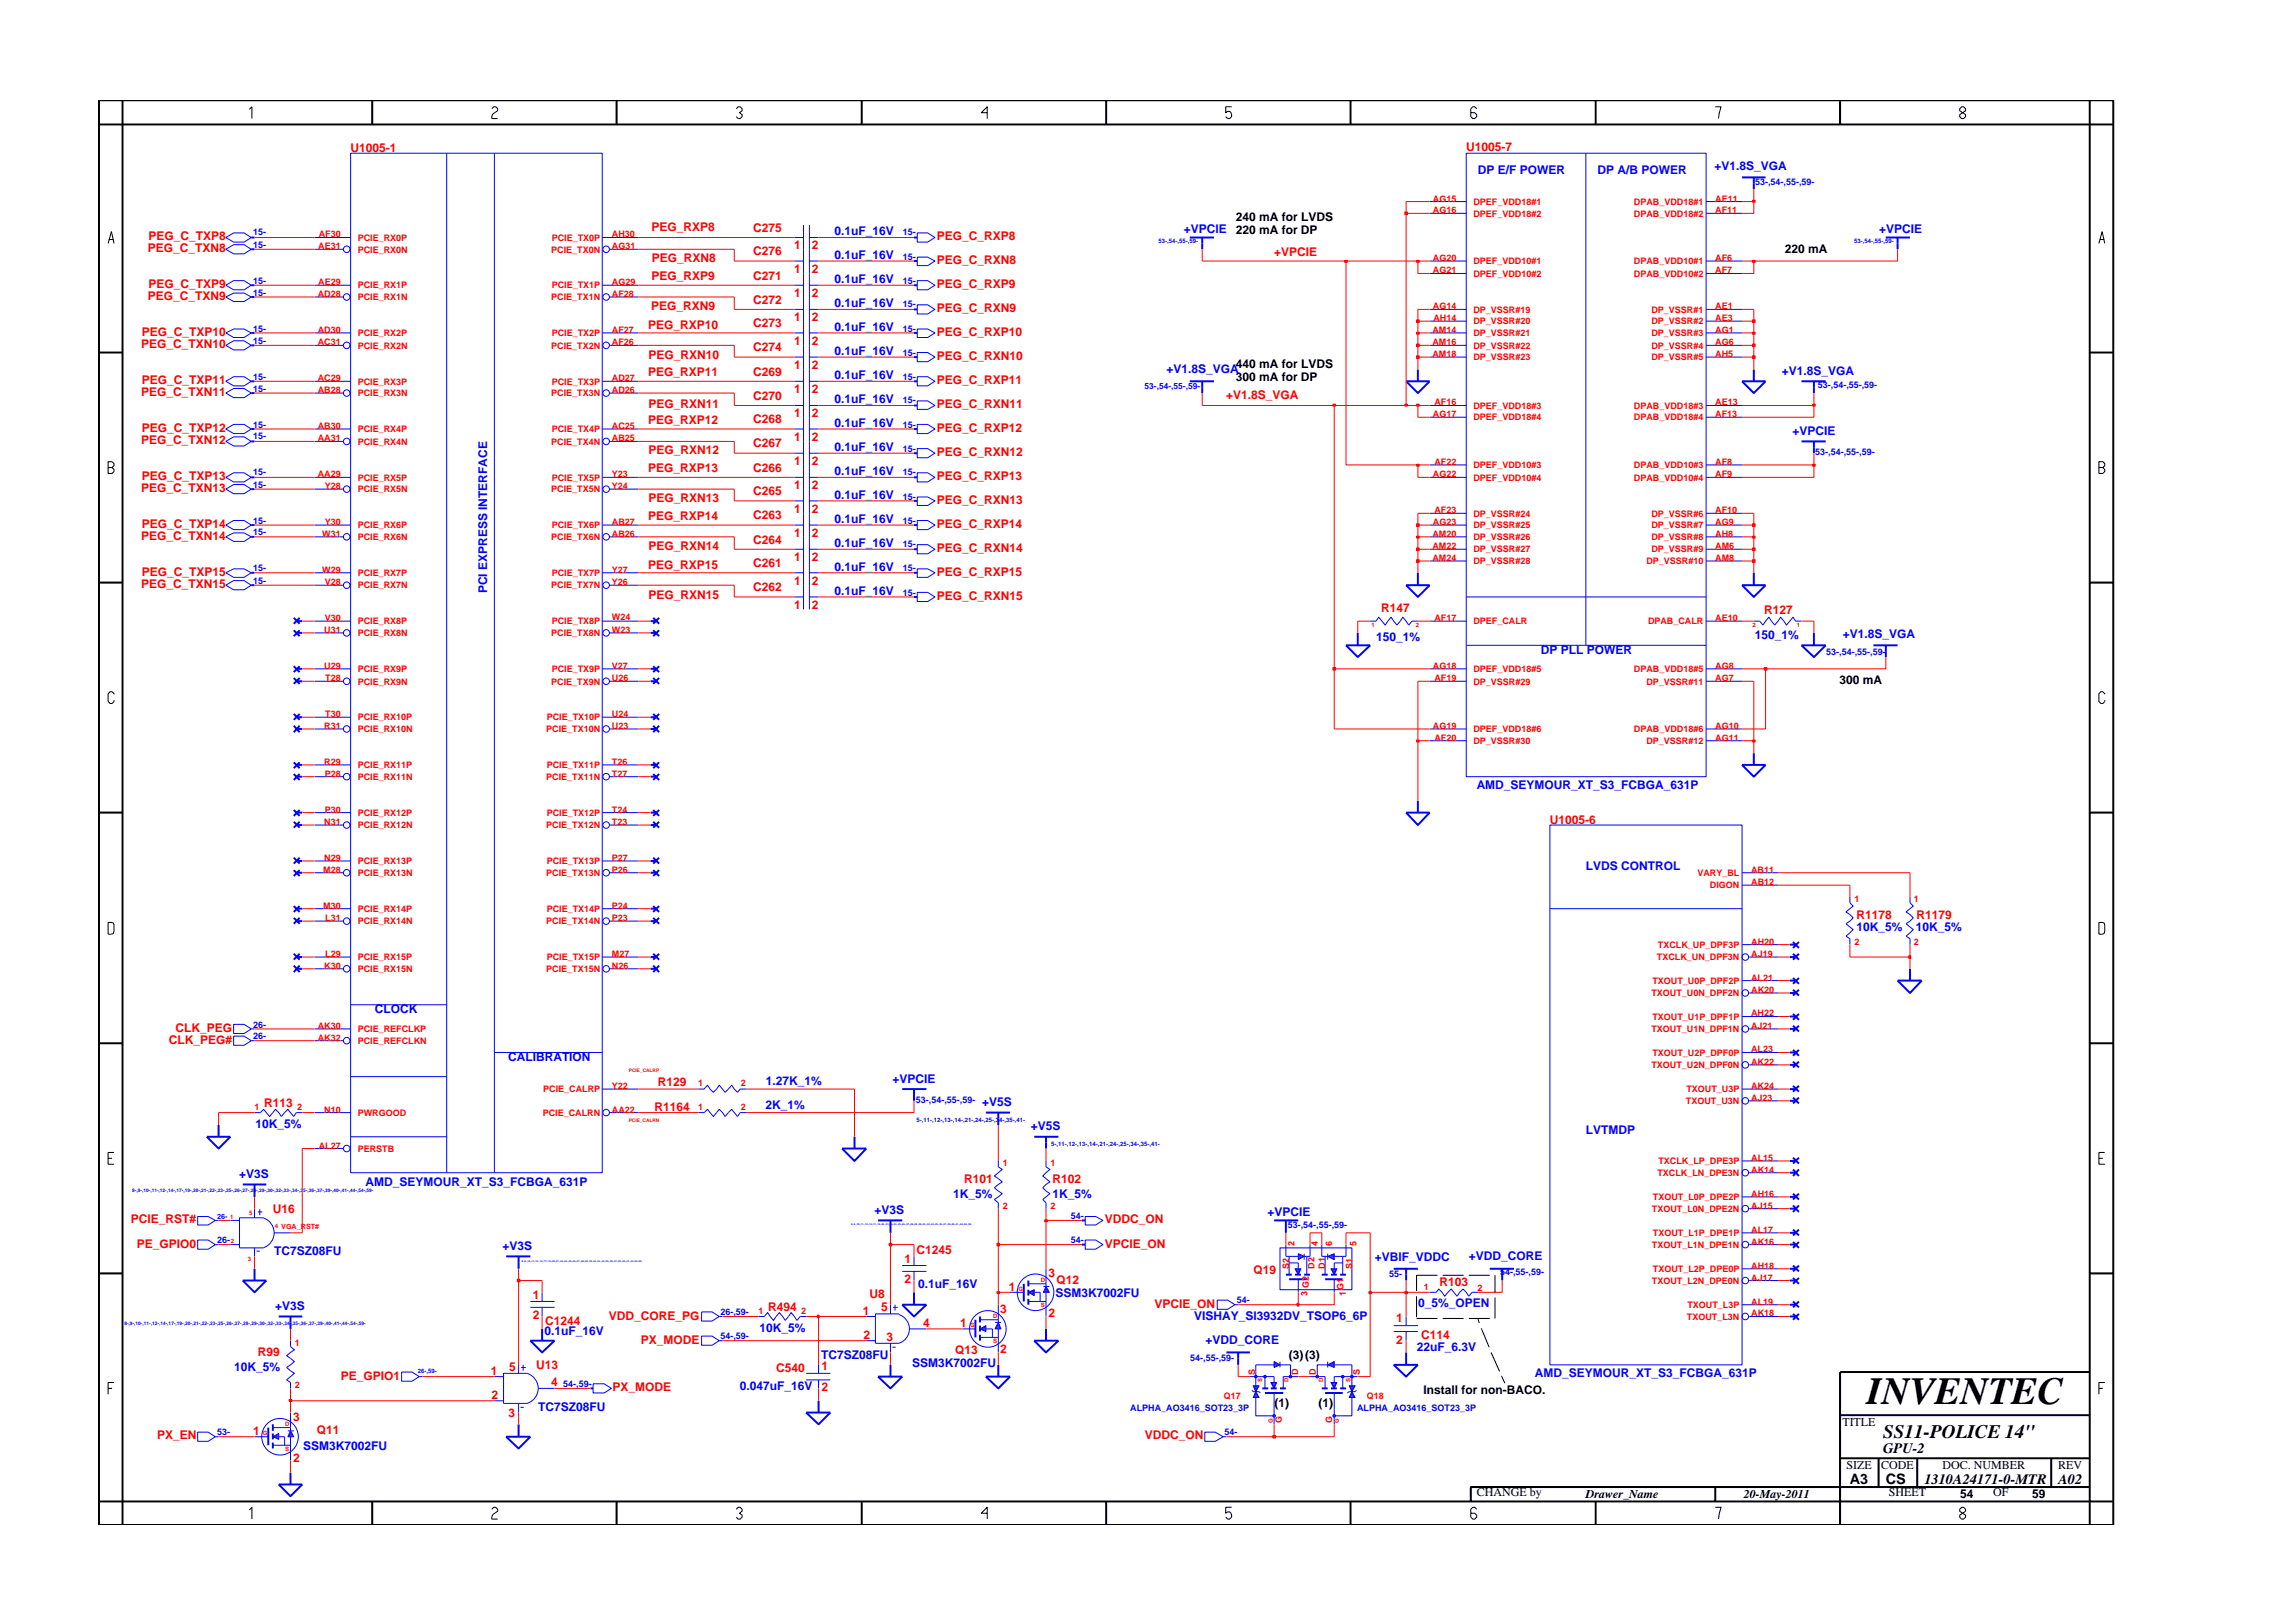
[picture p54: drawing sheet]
<svg xmlns="http://www.w3.org/2000/svg" width="297mm" height="210mm" viewBox="0 0 297 210" stroke-linecap="round" stroke-linejoin="round" font-family="sans-serif">
<defs><g id="words">
<text font-size="5" x="241.8" y="181.9">INVENTEC</text>
<text font-size="2.5" x="244" y="186.3">SS11-POLICE 14&quot;</text>
<g font-size="1.9">
<text x="244" y="188.2">GPU-2</text>
<text x="239.6" y="192.2">A3</text>
<text x="244.3" y="192.3">CS</text>
<text x="249.3" y="192.2">1310A24171-0-MTR</text>
<text x="266.6" y="192.2">A02</text>
</g>
<g font-size="1.6" fill="#f00">
<text x="45.4" y="19.7">U1005-1</text>
<text x="189.9" y="19.5">U1005-7</text>
<text x="84.4" y="30">PEG_RXP8</text>
<text x="19.1" y="32.7">PEG_C_TXN8</text>
<text x="19.2" y="31.1">PEG_C_TXP8</text>
<text x="84.4" y="34">PEG_RXN8</text>
<text x="97.6" y="33.1">C276</text>
<text x="97.6" y="30">C275</text>
<text x="102.9" y="35.4">1</text>
<text x="102.9" y="32.3">1</text>
<text x="105.2" y="35.4">2</text>
<text x="105.2" y="32.3">2</text>
<text x="121.4" y="31.1">PEG_C_RXP8</text>
<text x="121.4" y="34.2">PEG_C_RXN8</text>
<text x="165.1" y="33.2">+VPCIE</text>
<text x="19.1" y="38.9">PEG_C_TXN9</text>
<text x="19.2" y="37.3">PEG_C_TXP9</text>
<text x="84.4" y="40.2">PEG_RXN9</text>
<text x="84.4" y="36.2">PEG_RXP9</text>
<text x="97.6" y="39.3">C272</text>
<text x="97.6" y="36.2">C271</text>
<text x="102.9" y="41.6">1</text>
<text x="102.9" y="38.5">1</text>
<text x="105.2" y="41.6">2</text>
<text x="105.2" y="38.5">2</text>
<text x="121.4" y="37.3">PEG_C_RXP9</text>
<text x="121.4" y="40.4">PEG_C_RXN9</text>
<text x="18.3" y="45.1">PEG_C_TXN10</text>
<text x="18.4" y="43.5">PEG_C_TXP10</text>
<text x="84" y="42.6">PEG_RXP10</text>
<text x="84" y="46.6">PEG_RXN10</text>
<text x="97.6" y="45.5">C274</text>
<text x="97.6" y="42.4">C273</text>
<text x="102.9" y="47.9">1</text>
<text x="102.9" y="44.7">1</text>
<text x="105.2" y="47.9">2</text>
<text x="105.2" y="44.7">2</text>
<text x="121.4" y="43.5">PEG_C_RXP10</text>
<text x="121.4" y="46.7">PEG_C_RXN10</text>
<text x="18.3" y="51.3">PEG_C_TXN11</text>
<text x="18.4" y="49.8">PEG_C_TXP11</text>
<text x="84" y="48.8">PEG_RXP11</text>
<text x="84" y="52.8">PEG_RXN11</text>
<text x="97.6" y="48.7">C269</text>
<text x="97.6" y="51.8">C270</text>
<text x="102.9" y="50.9">1</text>
<text x="105.2" y="50.9">2</text>
<text x="121.4" y="49.8">PEG_C_RXP11</text>
<text x="121.4" y="52.8">PEG_C_RXN11</text>
<text x="158.8" y="51.7">+V1.8S_VGA</text>
<text x="18.3" y="57.5">PEG_C_TXN12</text>
<text x="18.4" y="56">PEG_C_TXP12</text>
<text x="84" y="55">PEG_RXP12</text>
<text x="84" y="58.8">PEG_RXN12</text>
<text x="97.6" y="54.8">C268</text>
<text x="97.6" y="58">C267</text>
<text x="102.9" y="57.2">1</text>
<text x="102.9" y="54">1</text>
<text x="105.2" y="54">2</text>
<text x="105.2" y="57.2">2</text>
<text x="121.4" y="56">PEG_C_RXP12</text>
<text x="121.4" y="59.1">PEG_C_RXN12</text>
<text x="18.3" y="63.8">PEG_C_TXN13</text>
<text x="18.4" y="62.1">PEG_C_TXP13</text>
<text x="84" y="61.1">PEG_RXP13</text>
<text x="84" y="65">PEG_RXN13</text>
<text x="97.6" y="64.2">C265</text>
<text x="97.6" y="61.1">C266</text>
<text x="102.9" y="60.2">1</text>
<text x="102.9" y="63.4">1</text>
<text x="105.2" y="60.2">2</text>
<text x="105.2" y="63.4">2</text>
<text x="121.4" y="62.1">PEG_C_RXP13</text>
<text x="121.4" y="65.3">PEG_C_RXN13</text>
<text x="18.3" y="69.9">PEG_C_TXN14</text>
<text x="18.4" y="68.4">PEG_C_TXP14</text>
<text x="84" y="67.3">PEG_RXP14</text>
<text x="84" y="71.2">PEG_RXN14</text>
<text x="97.6" y="67.3">C263</text>
<text x="97.6" y="70.4">C264</text>
<text x="102.9" y="69.5">1</text>
<text x="102.9" y="66.5">1</text>
<text x="105.2" y="69.5">2</text>
<text x="105.2" y="66.5">2</text>
<text x="121.4" y="68.4">PEG_C_RXP14</text>
<text x="121.4" y="71.5">PEG_C_RXN14</text>
<text x="18.3" y="76.2">PEG_C_TXN15</text>
<text x="18.4" y="74.6">PEG_C_TXP15</text>
<text x="84" y="73.7">PEG_RXP15</text>
<text x="84" y="77.6">PEG_RXN15</text>
<text x="97.6" y="76.6">C262</text>
<text x="97.6" y="73.5">C261</text>
<text x="102.9" y="72.7">1</text>
<text x="102.9" y="75.8">1</text>
<text x="105.2" y="72.7">2</text>
<text x="105.2" y="75.8">2</text>
<text x="121.4" y="74.6">PEG_C_RXP15</text>
<text x="121.4" y="77.7">PEG_C_RXN15</text>
<text x="102.9" y="78.9">1</text>
<text x="105.2" y="78.9">2</text>
<text x="178.9" y="79.3">R147</text>
<text x="228.5" y="79.5">R127</text>
<text x="200.8" y="106.7">U1005-6</text>
<text x="240.5" y="119.1">R1178</text>
<text x="248.3" y="119.1">R1179</text>
<text x="21.9" y="135.2">CLK_PEG#</text>
<text x="22.7" y="133.7">CLK_PEG</text>
<text x="34.2" y="143.4">R113</text>
<text x="84.8" y="143.9">R1164</text>
<text x="85.2" y="140.7">R129</text>
<text x="124.9" y="153.2">R101</text>
<text x="136.3" y="153.2">R102</text>
<text x="17" y="158.5">PCIE_RST#</text>
<text x="17.7" y="161.6">PE_GPIO0</text>
<text x="35.3" y="157.2">U16</text>
<text x="143.1" y="161.6">VPCIE_ON</text>
<text x="143.1" y="158.5">VDDC_ON</text>
<text x="117.2" y="163.6">1</text>
<text x="117.2" y="166.3">2</text>
<text x="118.7" y="162.5">C1245</text>
<text x="130.7" y="167.2">1</text>
<text x="135.8" y="165.4">3</text>
<text x="136.9" y="166.3">Q12</text>
<text x="162.4" y="165">Q19</text>
<text x="186.5" y="166.7">R103</text>
<text x="69" y="168.3">1</text>
<text x="69" y="170.9">2</text>
<text x="70.6" y="171.6">C1244</text>
<text x="78.9" y="170.9">VDD_CORE_PG</text>
<text x="99.5" y="169.8">R494</text>
<text x="111.8" y="170.4">1</text>
<text x="111.9" y="173.5">2</text>
<text x="112.6" y="168.1">U8</text>
<text x="114.1" y="169.8">5</text>
<text x="114.8" y="173.8">3</text>
<text x="119.6" y="171.9">4</text>
<text x="124.4" y="171.9">1</text>
<text x="129.6" y="170">3</text>
<text x="135.8" y="170.6">2</text>
<text x="149.6" y="169.4">VPCIE_ON</text>
<text x="180.9" y="171.3">1</text>
<text x="184.1" y="173.5">C114</text>
<text x="33.4" y="175.6">R99</text>
<text x="44.2" y="178.7">PE_GPIO1</text>
<text x="63.6" y="178.2">1</text>
<text x="66" y="177.6">5</text>
<text x="69.5" y="177.3">U13</text>
<text x="71.4" y="179.6">4</text>
<text x="83" y="174.1">PX_MODE</text>
<text x="100.5" y="177.8">C540</text>
<text x="106.4" y="177.5">1</text>
<text x="123.8" y="175.5">Q13</text>
<text x="129.6" y="175.3">2</text>
<text x="180.9" y="174.1">2</text>
<text x="32.8" y="185.9">1</text>
<text x="38" y="184.1">3</text>
<text x="41" y="185.8">Q11</text>
<text x="63.7" y="181.2">2</text>
<text x="65.9" y="183.6">3</text>
<text x="79.4" y="180.3">PX_MODE</text>
<text x="106.4" y="180.1">2</text>
<text x="20.3" y="186.4">PX_EN</text>
<text x="38" y="189.3">2</text>
<text x="148.3" y="186.4">VDDC_ON</text>
</g>
<g font-size="1.6" fill="#00f">
<text x="191.5" y="22.6">DP E/F POWER</text>
<text x="207" y="22.6">DP A/B POWER</text>
<text x="222.1" y="22">+V1.8S_VGA</text>
<text x="108.1" y="33.6">0.1uF_16V</text>
<text x="108.1" y="30.4">0.1uF_16V</text>
<text x="153.4" y="30.1">+VPCIE</text>
<text x="243.4" y="30.1">+VPCIE</text>
<text x="108.1" y="39.8">0.1uF_16V</text>
<text x="108.1" y="36.7">0.1uF_16V</text>
<text x="108.1" y="46">0.1uF_16V</text>
<text x="108.1" y="42.9">0.1uF_16V</text>
<text x="108.1" y="49.1">0.1uF_16V</text>
<text x="108.1" y="52.2">0.1uF_16V</text>
<text x="151.1" y="48.3">+V1.8S_VGA</text>
<text x="230.8" y="48.5">+V1.8S_VGA</text>
<text x="108.1" y="55.3">0.1uF_16V</text>
<text x="108.1" y="58.4">0.1uF_16V</text>
<text x="232.2" y="56.3">+VPCIE</text>
<text x="108.1" y="64.6">0.1uF_16V</text>
<text x="108.1" y="61.5">0.1uF_16V</text>
<text x="108.1" y="67.8">0.1uF_16V</text>
<text x="108.1" y="70.9">0.1uF_16V</text>
<text x="63.1" y="76.9" transform="rotate(-90 63.1 76.9)">PCI EXPRESS INTERFACE</text>
<text x="108.1" y="77.1">0.1uF_16V</text>
<text x="108.1" y="73.9">0.1uF_16V</text>
<text x="178.3" y="83">150_1%</text>
<text x="227.3" y="82.8">150_1%</text>
<text x="238.7" y="82.6">+V1.8S_VGA</text>
<text x="199.6" y="84.7">DP PLL POWER</text>
<text x="191.3" y="102.2">AMD_SEYMOUR_XT_S3_FCBGA_631P</text>
<text x="205.4" y="112.7">LVDS CONTROL</text>
<text x="240.5" y="120.6">10K_5%</text>
<text x="248.2" y="120.6">10K_5%</text>
<text x="48.5" y="131.3">CLOCK</text>
<text x="65.8" y="137.5">CALIBRATION</text>
<text x="99.2" y="143.6">2K_1%</text>
<text x="99.2" y="140.6">1.27K_1%</text>
<text x="115.6" y="140.2">+VPCIE</text>
<text x="127.2" y="143.3">+V5S</text>
<text x="33.1" y="146.1">10K_5%</text>
<text x="133.5" y="146.4">+V5S</text>
<text x="205.4" y="146.9">LVTMDP</text>
<text x="31" y="152.7">+V3S</text>
<text x="47.4" y="153.7">AMD_SEYMOUR_XT_S3_FCBGA_631P</text>
<text x="123.5" y="155.1">1K_5%</text>
<text x="136.3" y="155.1">1K_5%</text>
<text x="65.1" y="162">+V3S</text>
<text x="113.3" y="157.3">+V3S</text>
<text x="164.2" y="157.6">+VPCIE</text>
<text x="35.5" y="162.6">TC7SZ08FU</text>
<text x="119" y="166.9">0.1uF_16V</text>
<text x="178.1" y="163.4">+VBIF_VDDC</text>
<text x="190.3" y="163.2">+VDD_CORE</text>
<text x="35.6" y="169.8">+V3S</text>
<text x="70.5" y="172.9">0.1uF_16V</text>
<text x="98.4" y="172.5">10K_5%</text>
<text x="136.7" y="168">SSM3K7002FU</text>
<text x="154.7" y="171">VISHAY_SI3932DV_TSOP6_6P</text>
<text x="183.7" y="169.4">0_5%_OPEN</text>
<text x="30.3" y="177.6">10K_5%</text>
<text x="106.4" y="176.1">TC7SZ08FU</text>
<text x="118.2" y="177.2">SSM3K7002FU</text>
<text x="156.2" y="174.2">+VDD_CORE</text>
<text x="183.6" y="175">22uF_6.3V</text>
<text x="198.8" y="178.3">AMD_SEYMOUR_XT_S3_FCBGA_631P</text>
<text x="69.7" y="182.8">TC7SZ08FU</text>
<text x="95.8" y="180.1">0.047uF_16V</text>
<text x="39.3" y="187.8">SSM3K7002FU</text>
</g>
<g font-size="1.6">
<text x="160.1" y="28.6">240 mA for LVDS</text>
<text x="160.1" y="30.3">220 mA for DP</text>
<text x="231.2" y="32.8">220 mA</text>
<text x="160.1" y="47.7">440 mA for LVDS</text>
<text x="160.1" y="49.4">300 mA for DP</text>
<text x="238.3" y="88.6">300 mA</text>
<text x="167" y="176.1">(3)(3)</text>
<text x="165.1" y="182.3">(1)</text>
<text x="170.8" y="182.3">(1)</text>
<text x="184.4" y="180.6">Install for non-BACO.</text>
<text x="238.7" y="184.8">TITLE</text>
<text x="239.2" y="190.4">SIZE</text>
<text x="243.7" y="190.4">CODE</text>
<text x="251.6" y="190.4">DOC. NUMBER</text>
<text x="266.6" y="190.4">REV</text>
<text x="191.3" y="193.8">CHANGE by</text>
<text x="205.4" y="194.1">Drawer_Name</text>
<text x="225.9" y="194.1">20-May-2011</text>
<text x="244.7" y="193.8">SHEET</text>
<text x="253.9" y="194.1">54</text>
<text x="258.2" y="193.8">OF</text>
<text x="263.3" y="194.1">59</text>
</g>
<g font-size="1.2" fill="#00f">
<text x="227.3" y="23.9">53-,54-,55-,59-</text>
<text x="32.8" y="32.1">15-</text>
<text x="32.8" y="30.5">15-</text>
<text x="117" y="33.6">15-</text>
<text x="117" y="30.5">15-</text>
<text x="32.8" y="38.3">15-</text>
<text x="32.8" y="36.8">15-</text>
<text x="117" y="39.8">15-</text>
<text x="117" y="36.8">15-</text>
<text x="32.8" y="44.6">15-</text>
<text x="32.8" y="43">15-</text>
<text x="117" y="43">15-</text>
<text x="117" y="46.1">15-</text>
<text x="32.8" y="49.2">15-</text>
<text x="32.8" y="50.7">15-</text>
<text x="117" y="52.3">15-</text>
<text x="117" y="49.2">15-</text>
<text x="235.5" y="50.3">53-,54-,55-,59-</text>
<text x="32.8" y="55.4">15-</text>
<text x="32.8" y="56.9">15-</text>
<text x="117" y="58.5">15-</text>
<text x="117" y="55.4">15-</text>
<text x="235.1" y="59">53-,54-,55-,59-</text>
<text x="32.8" y="63.2">15-</text>
<text x="32.8" y="61.6">15-</text>
<text x="117" y="64.7">15-</text>
<text x="117" y="61.6">15-</text>
<text x="32.8" y="67.8">15-</text>
<text x="32.8" y="69.4">15-</text>
<text x="117" y="67.8">15-</text>
<text x="117" y="70.9">15-</text>
<text x="32.8" y="75.6">15-</text>
<text x="32.8" y="74">15-</text>
<text x="117" y="77.2">15-</text>
<text x="117" y="74">15-</text>
<text x="236.6" y="84.9">53-,54-,55-,59-</text>
<text x="32.8" y="134.6">26-</text>
<text x="32.8" y="133.1">26-</text>
<text x="118.7" y="142.9">53-,54-,55-,59-</text>
<text x="28.1" y="161.1">26-</text>
<text x="138.7" y="157.9">54-</text>
<text x="138.7" y="161.1">54-</text>
<text x="166.8" y="159.1">53-,54-,55-,59-</text>
<text x="180" y="165.4">55-</text>
<text x="194.3" y="165.2">54-,55-,59-</text>
<text x="93.3" y="170.4">26-,59-</text>
<text x="93.3" y="173.5">54-,59-</text>
<text x="160.2" y="168.9">54-</text>
<text x="73" y="179.7">54-,59-</text>
<text x="154.2" y="176.3">54-,55-,59-</text>
<text x="28.1" y="185.9">53-</text>
<text x="146.4" y="182.8">ALPHA_AO3416_SOT23_3P</text>
<text x="158.6" y="185.9">54-</text>
<text x="175.8" y="182.8">ALPHA_AO3416_SOT23_3P</text>
</g>
<g font-size="1.2" fill="#f00">
<text x="185.6" y="26.1">AG15</text>
<text x="185.6" y="27.6">AG16</text>
<text x="190.9" y="26.5">DPEF_VDD18#1</text>
<text x="190.9" y="28.1">DPEF_VDD18#2</text>
<text x="211.7" y="26.5">DPAB_VDD18#1</text>
<text x="211.7" y="28.1">DPAB_VDD18#2</text>
<text x="222.2" y="26.1">AE11</text>
<text x="222.2" y="27.6">AF11</text>
<text x="41.2" y="32.3">AE31</text>
<text x="41.3" y="30.8">AF30</text>
<text x="46.3" y="32.7">PCIE_RX0N</text>
<text x="46.3" y="31.2">PCIE_RX0P</text>
<text x="71.4" y="32.7">PCIE_TX0N</text>
<text x="71.5" y="31.2">PCIE_TX0P</text>
<text x="79.3" y="32.3">AG31</text>
<text x="79.3" y="30.8">AH30</text>
<text x="185.6" y="33.8">AG20</text>
<text x="185.6" y="35.4">AG21</text>
<text x="190.9" y="34.2">DPEF_VDD10#1</text>
<text x="190.9" y="35.8">DPEF_VDD10#2</text>
<text x="211.7" y="34.2">DPAB_VDD10#1</text>
<text x="211.7" y="35.8">DPAB_VDD10#2</text>
<text x="222.2" y="33.8">AF6</text>
<text x="222.2" y="35.4">AF7</text>
<text x="41.2" y="38.5">AD28</text>
<text x="41.2" y="36.9">AE29</text>
<text x="46.3" y="38.9">PCIE_RX1N</text>
<text x="46.3" y="37.4">PCIE_RX1P</text>
<text x="71.4" y="38.9">PCIE_TX1N</text>
<text x="71.5" y="37.4">PCIE_TX1P</text>
<text x="79.3" y="38.5">AF28</text>
<text x="79.3" y="36.9">AG29</text>
<text x="185.6" y="40.1">AG14</text>
<text x="185.7" y="41.6">AH14</text>
<text x="190.9" y="40.5">DP_VSSR#19</text>
<text x="213.9" y="40.5">DP_VSSR#1</text>
<text x="222.2" y="41.6">AE3</text>
<text x="222.2" y="40.1">AE1</text>
<text x="41.2" y="44.7">AC31</text>
<text x="41.2" y="43.1">AD30</text>
<text x="46.3" y="45.2">PCIE_RX2N</text>
<text x="46.3" y="43.5">PCIE_RX2P</text>
<text x="71.4" y="45.2">PCIE_TX2N</text>
<text x="71.5" y="43.5">PCIE_TX2P</text>
<text x="79.3" y="43.1">AF27</text>
<text x="79.3" y="44.7">AF26</text>
<text x="185.6" y="43.1">AM14</text>
<text x="185.6" y="44.7">AM16</text>
<text x="185.6" y="46.3">AM18</text>
<text x="190.9" y="42">DP_VSSR#20</text>
<text x="190.9" y="43.5">DP_VSSR#21</text>
<text x="190.9" y="45.2">DP_VSSR#22</text>
<text x="190.9" y="46.7">DP_VSSR#23</text>
<text x="213.9" y="45.2">DP_VSSR#4</text>
<text x="213.9" y="46.7">DP_VSSR#5</text>
<text x="213.9" y="42">DP_VSSR#2</text>
<text x="213.9" y="43.5">DP_VSSR#3</text>
<text x="222.2" y="44.7">AG6</text>
<text x="222.2" y="46.3">AH5</text>
<text x="222.2" y="43.1">AG1</text>
<text x="41.2" y="50.9">AB28</text>
<text x="41.2" y="49.4">AC29</text>
<text x="46.3" y="51.3">PCIE_RX3N</text>
<text x="46.3" y="49.8">PCIE_RX3P</text>
<text x="71.4" y="51.3">PCIE_TX3N</text>
<text x="71.5" y="49.8">PCIE_TX3P</text>
<text x="79.3" y="50.9">AD26</text>
<text x="79.3" y="49.4">AD27</text>
<text x="185.8" y="52.5">AF16</text>
<text x="190.9" y="52.9">DPEF_VDD18#3</text>
<text x="211.7" y="52.9">DPAB_VDD18#3</text>
<text x="222.2" y="52.5">AE13</text>
<text x="41.2" y="57.2">AA31</text>
<text x="41.2" y="55.6">AB30</text>
<text x="46.3" y="57.6">PCIE_RX4N</text>
<text x="46.3" y="56">PCIE_RX4P</text>
<text x="71.4" y="57.6">PCIE_TX4N</text>
<text x="71.5" y="56">PCIE_TX4P</text>
<text x="79.3" y="57.2">AB25</text>
<text x="79.3" y="55.6">AC25</text>
<text x="185.6" y="54">AG17</text>
<text x="190.9" y="54.5">DPEF_VDD18#4</text>
<text x="211.7" y="54.5">DPAB_VDD18#4</text>
<text x="222.2" y="54">AF13</text>
<text x="41.2" y="61.8">AA29</text>
<text x="42.1" y="63.4">Y28</text>
<text x="46.3" y="63.8">PCIE_RX5N</text>
<text x="46.3" y="62.3">PCIE_RX5P</text>
<text x="71.4" y="63.8">PCIE_TX5N</text>
<text x="71.5" y="62.3">PCIE_TX5P</text>
<text x="79.3" y="63.4">Y24</text>
<text x="79.3" y="61.8">Y23</text>
<text x="185.6" y="61.8">AG22</text>
<text x="185.8" y="60.2">AF22</text>
<text x="190.9" y="60.7">DPEF_VDD10#3</text>
<text x="190.9" y="62.3">DPEF_VDD10#4</text>
<text x="211.7" y="62.3">DPAB_VDD10#4</text>
<text x="211.7" y="60.7">DPAB_VDD10#3</text>
<text x="222.2" y="60.2">AF8</text>
<text x="222.2" y="61.8">AF9</text>
<text x="41.7" y="69.5">W31</text>
<text x="42.1" y="68">Y30</text>
<text x="46.3" y="70">PCIE_RX6N</text>
<text x="46.3" y="68.4">PCIE_RX6P</text>
<text x="71.4" y="70">PCIE_TX6N</text>
<text x="71.5" y="68.4">PCIE_TX6P</text>
<text x="79.3" y="69.5">AB26</text>
<text x="79.3" y="68">AB27</text>
<text x="185.6" y="69.5">AM20</text>
<text x="185.6" y="71.1">AM22</text>
<text x="185.6" y="68">AG23</text>
<text x="185.8" y="66.5">AF23</text>
<text x="190.9" y="66.9">DP_VSSR#24</text>
<text x="190.9" y="68.4">DP_VSSR#25</text>
<text x="190.9" y="70">DP_VSSR#26</text>
<text x="190.9" y="71.6">DP_VSSR#27</text>
<text x="213.9" y="66.9">DP_VSSR#6</text>
<text x="213.9" y="68.4">DP_VSSR#7</text>
<text x="213.9" y="70">DP_VSSR#8</text>
<text x="213.9" y="71.6">DP_VSSR#9</text>
<text x="222.2" y="66.5">AF10</text>
<text x="222.2" y="68">AG9</text>
<text x="222.2" y="69.5">AH8</text>
<text x="222.2" y="71.1">AM6</text>
<text x="41.7" y="74.2">W29</text>
<text x="42.1" y="75.8">V28</text>
<text x="46.3" y="76.2">PCIE_RX7N</text>
<text x="46.3" y="74.6">PCIE_RX7P</text>
<text x="71.4" y="76.2">PCIE_TX7N</text>
<text x="71.5" y="74.6">PCIE_TX7P</text>
<text x="79.3" y="75.8">Y26</text>
<text x="79.3" y="74.2">Y27</text>
<text x="185.6" y="72.7">AM24</text>
<text x="190.9" y="73.1">DP_VSSR#28</text>
<text x="213.3" y="73.1">DP_VSSR#10</text>
<text x="222.2" y="72.7">AM8</text>
<text x="42" y="82">U31</text>
<text x="42.1" y="80.5">V30</text>
<text x="46.3" y="82.4">PCIE_RX8N</text>
<text x="46.3" y="80.9">PCIE_RX8P</text>
<text x="71.4" y="82.4">PCIE_TX8N</text>
<text x="71.5" y="80.9">PCIE_TX8P</text>
<text x="79.3" y="82">W23</text>
<text x="79.3" y="80.4">W24</text>
<text x="185.8" y="80.5">AF17</text>
<text x="190.9" y="80.9">DPEF_CALR</text>
<text x="213.5" y="80.9">DPAB_CALR</text>
<text x="222.2" y="80.5">AE10</text>
<text x="42" y="86.6">U29</text>
<text x="42.1" y="88.3">T28</text>
<text x="46.3" y="88.7">PCIE_RX9N</text>
<text x="46.3" y="87.1">PCIE_RX9P</text>
<text x="71.4" y="88.7">PCIE_TX9N</text>
<text x="71.5" y="87.1">PCIE_TX9P</text>
<text x="79.3" y="88.3">U26</text>
<text x="79.3" y="86.6">V27</text>
<text x="185.6" y="86.6">AG18</text>
<text x="185.8" y="88.3">AF19</text>
<text x="190.9" y="87.1">DPEF_VDD18#5</text>
<text x="190.9" y="88.7">DP_VSSR#29</text>
<text x="211.7" y="87.1">DPAB_VDD18#5</text>
<text x="213.3" y="88.7">DP_VSSR#11</text>
<text x="222.2" y="88.3">AG7</text>
<text x="222.2" y="86.6">AG8</text>
<text x="42" y="94.4">R31</text>
<text x="42.1" y="92.9">T30</text>
<text x="46.3" y="94.9">PCIE_RX10N</text>
<text x="46.3" y="93.3">PCIE_RX10P</text>
<text x="70.8" y="94.9">PCIE_TX10N</text>
<text x="70.8" y="93.3">PCIE_TX10P</text>
<text x="79.3" y="94.4">U23</text>
<text x="79.3" y="92.9">U24</text>
<text x="185.6" y="94.4">AG19</text>
<text x="185.8" y="96">AF20</text>
<text x="190.9" y="94.9">DPEF_VDD18#6</text>
<text x="211.7" y="94.9">DPAB_VDD18#6</text>
<text x="222.2" y="96">AG11</text>
<text x="222.2" y="94.4">AG10</text>
<text x="42" y="99.1">R29</text>
<text x="42.1" y="100.6">P28</text>
<text x="46.3" y="101">PCIE_RX11N</text>
<text x="46.3" y="99.5">PCIE_RX11P</text>
<text x="70.8" y="101">PCIE_TX11N</text>
<text x="70.8" y="99.5">PCIE_TX11P</text>
<text x="79.3" y="100.6">T27</text>
<text x="79.3" y="99.1">T26</text>
<text x="190.9" y="96.4">DP_VSSR#30</text>
<text x="213.3" y="96.4">DP_VSSR#12</text>
<text x="42" y="106.9">N31</text>
<text x="42.1" y="105.3">P30</text>
<text x="46.3" y="107.3">PCIE_RX12N</text>
<text x="46.3" y="105.7">PCIE_RX12P</text>
<text x="70.8" y="107.3">PCIE_TX12N</text>
<text x="70.8" y="105.7">PCIE_TX12P</text>
<text x="79.3" y="106.9">T23</text>
<text x="79.3" y="105.3">T24</text>
<text x="41.9" y="113.1">M28</text>
<text x="42" y="111.5">N29</text>
<text x="46.3" y="113.5">PCIE_RX13N</text>
<text x="46.3" y="112">PCIE_RX13P</text>
<text x="70.8" y="113.5">PCIE_TX13N</text>
<text x="70.8" y="112">PCIE_TX13P</text>
<text x="79.3" y="113.1">P26</text>
<text x="79.3" y="111.5">P27</text>
<text x="219.9" y="113.5">VARY_BL</text>
<text x="226.8" y="113.1">AB11</text>
<text x="41.9" y="117.7">M30</text>
<text x="42.1" y="119.3">L31</text>
<text x="46.3" y="119.7">PCIE_RX14N</text>
<text x="46.3" y="118.1">PCIE_RX14P</text>
<text x="70.8" y="119.7">PCIE_TX14N</text>
<text x="70.8" y="118.1">PCIE_TX14P</text>
<text x="79.3" y="119.3">P23</text>
<text x="79.3" y="117.7">P24</text>
<text x="221.5" y="115.1">DIGON</text>
<text x="226.9" y="114.7">AB12</text>
<text x="240.2" y="116.9">1</text>
<text x="247.9" y="116.9">1</text>
<text x="42" y="125.5">K30</text>
<text x="42.1" y="124">L29</text>
<text x="46.3" y="125.9">PCIE_RX15N</text>
<text x="46.3" y="124.4">PCIE_RX15P</text>
<text x="70.8" y="125.9">PCIE_TX15N</text>
<text x="70.8" y="124.4">PCIE_TX15P</text>
<text x="79.3" y="125.5">N26</text>
<text x="79.3" y="124">M27</text>
<text x="214.6" y="124.4">TXCLK_UN_DPF3N</text>
<text x="214.8" y="122.8">TXCLK_UP_DPF3P</text>
<text x="226.8" y="122.4">AH20</text>
<text x="226.9" y="124">AJ19</text>
<text x="240.2" y="122.4">2</text>
<text x="247.9" y="122.4">2</text>
<text x="213.9" y="129.1">TXOUT_U0N_DPF2N</text>
<text x="214.1" y="127.5">TXOUT_U0P_DPF2P</text>
<text x="226.8" y="127">AL21</text>
<text x="226.8" y="131.7">AH22</text>
<text x="226.8" y="128.6">AK20</text>
<text x="41.2" y="134.8">AK32</text>
<text x="41.2" y="133.3">AK30</text>
<text x="46.3" y="135.2">PCIE_REFCLKN</text>
<text x="46.3" y="133.7">PCIE_REFCLKP</text>
<text x="213.9" y="133.7">TXOUT_U1N_DPF1N</text>
<text x="214.1" y="132.1">TXOUT_U1P_DPF1P</text>
<text x="214.1" y="136.8">TXOUT_U2P_DPF0P</text>
<text x="226.8" y="133.3">AJ21</text>
<text x="226.8" y="138">AK22</text>
<text x="226.8" y="136.3">AL23</text>
<text x="33" y="143.8">1</text>
<text x="38.5" y="143.8">2</text>
<text x="70.4" y="141.5">PCIE_CALRP</text>
<text x="79.3" y="141.1">Y22</text>
<text x="90.5" y="140.7">1</text>
<text x="90.5" y="143.8">1</text>
<text x="96" y="140.7">2</text>
<text x="96" y="143.8">2</text>
<text x="213.9" y="138.4">TXOUT_U2N_DPF0N</text>
<text x="218.4" y="143">TXOUT_U3N</text>
<text x="218.5" y="141.5">TXOUT_U3P</text>
<text x="226.8" y="142.6">AJ23</text>
<text x="226.8" y="141.1">AK24</text>
<text x="41.3" y="148.8">AL27</text>
<text x="42" y="144.1">N10</text>
<text x="46.3" y="149.2">PERSTB</text>
<text x="46.3" y="144.6">PWRGOOD</text>
<text x="70.3" y="144.6">PCIE_CALRN</text>
<text x="79.3" y="144.1">AA22</text>
<text x="129.9" y="151">1</text>
<text x="136.1" y="151">1</text>
<text x="214.1" y="155.5">TXOUT_L0P_DPE2P</text>
<text x="214.7" y="152.3">TXCLK_LN_DPE3N</text>
<text x="214.8" y="150.8">TXCLK_LP_DPE3P</text>
<text x="226.8" y="155.1">AH16</text>
<text x="226.9" y="151.9">AK14</text>
<text x="226.9" y="150.4">AL15</text>
<text x="129.9" y="156.6">2</text>
<text x="136.1" y="156.6">2</text>
<text x="167.7" y="161.4" transform="rotate(-90 167.7 161.4)">2</text>
<text x="170.7" y="161.4" transform="rotate(-90 170.7 161.4)">4</text>
<text x="172.6" y="161.4" transform="rotate(-90 172.6 161.4)">6</text>
<text x="175.7" y="161.4" transform="rotate(-90 175.7 161.4)">5</text>
<text x="214" y="157">TXOUT_L0N_DPE2N</text>
<text x="214" y="161.7">TXOUT_L1N_DPE1N</text>
<text x="214.1" y="160.1">TXOUT_L1P_DPE1P</text>
<text x="226.8" y="156.6">AJ15</text>
<text x="226.8" y="161.2">AK16</text>
<text x="226.8" y="159.7">AL17</text>
<text x="167" y="164.4" transform="rotate(-90 167 164.4)">S2</text>
<text x="169.4" y="167.8" transform="rotate(-90 169.4 167.8)">3</text>
<text x="169.5" y="166.9" transform="rotate(-90 169.5 166.9)">G2</text>
<text x="170.3" y="164.4" transform="rotate(-90 170.3 164.4)">D2</text>
<text x="171.6" y="164.4" transform="rotate(-90 171.6 164.4)">D1</text>
<text x="174" y="167.1" transform="rotate(-90 174 167.1)">G1</text>
<text x="174.4" y="167.8" transform="rotate(-90 174.4 167.8)">1</text>
<text x="175.2" y="164.4" transform="rotate(-90 175.2 164.4)">S1</text>
<text x="184.4" y="167.1">1</text>
<text x="191.4" y="167.2">2</text>
<text x="214" y="166.3">TXOUT_L2N_DPE0N</text>
<text x="214.1" y="164.8">TXOUT_L2P_DPE0P</text>
<text x="226.8" y="165.9">AJ17</text>
<text x="226.8" y="164.4">AH18</text>
<text x="98.2" y="170.2">1</text>
<text x="103.8" y="170.2">2</text>
<text x="218.5" y="171">TXOUT_L3N</text>
<text x="218.6" y="169.4">TXOUT_L3P</text>
<text x="226.8" y="170.5">AK18</text>
<text x="226.8" y="169">AL19</text>
<text x="38.2" y="174.4">1</text>
<text x="38.2" y="179.9">2</text>
<text x="162.6" y="178.2" transform="rotate(-90 162.6 178.2)">S</text>
<text x="168.2" y="178.2" transform="rotate(-90 168.2 178.2)">D</text>
<text x="170.5" y="178.2" transform="rotate(-90 170.5 178.2)">D</text>
<text x="176.1" y="178.2" transform="rotate(-90 176.1 178.2)">S</text>
<text x="158.5" y="181.2">Q17</text>
<text x="166.1" y="184.3" transform="rotate(-90 166.1 184.3)">G</text>
<text x="172.6" y="184.3" transform="rotate(-90 172.6 184.3)">G</text>
<text x="177.1" y="181.2">Q18</text>
</g>
<text font-size="1.1" fill="#00f" x="148.3" y="50.4">53-,54-,55-,59-</text>
<text font-size=".9" fill="#00f" x="28.1" y="157.9">26-</text>
<text font-size=".9" fill="#f00" x="36.4" y="159.2">VGA_RST#</text>
<g font-size=".8" fill="#00f">
<text x="150.1" y="31.5">53-,54-,55-,59-</text>
<text x="240.2" y="31.5">53-,54-,55-,59-</text>
<text x="118.7" y="145.4">5-,11-,12-,13-,14-,21-,24-,25-,34-,35-,41-</text>
<text x="136.2" y="148.5">5-,11-,12-,13-,14-,21-,24-,25-,34-,35-,41-</text>
<text x="54.1" y="177.8">26-,59-</text>
</g>
<g font-size=".8" fill="#f00">
<text x="177.7" y="81.2">1</text>
<text x="183.4" y="81.2">2</text>
<text x="227" y="81.2">2</text>
<text x="232.8" y="81.2">1</text>
<text x="29.8" y="157.9">1</text>
<text x="29.9" y="161.1">2</text>
<text x="32.3" y="157.3">5</text>
<text x="35.6" y="159.1">4</text>
<text x="32.1" y="163.4">3</text>
<text x="131.9" y="167.3">G</text>
<text x="134.8" y="166.1">D</text>
<text x="125.7" y="171.9">G</text>
<text x="128.6" y="170.7">D</text>
<text x="128.6" y="174">S</text>
<text x="134.8" y="169.3">S</text>
<text x="163.5" y="179" transform="rotate(-90 163.5 179)">S</text>
<text x="166.9" y="179" transform="rotate(-90 166.9 179)">D</text>
<text x="171.4" y="179" transform="rotate(-90 171.4 179)">D</text>
<text x="174.9" y="179" transform="rotate(-90 174.9 179)">S</text>
<text x="34.1" y="185.9">G</text>
<text x="36.9" y="184.7">D</text>
<text x="164.9" y="184.3" transform="rotate(-90 164.9 184.3)">G</text>
<text x="173.5" y="184.3" transform="rotate(-90 173.5 184.3)">G</text>
<text x="36.9" y="187.9">S</text>
</g>
<g font-size=".6" fill="#f00">
<text x="81.5" y="138.9">PCIE_CALRP</text>
<text x="81.4" y="145.4">PCIE_CALRN</text>
</g>
<g font-size=".6" fill="#00f">
<text x="17.1" y="154.4">8-,9-,10-,11-,12-,14-,17-,19-,20-,21-,22-,23-,25-,26-,27-,28-,29-,30-,32-,33-,34-,35-,36-,37-,39-,40-,41-,44-,54-,59-</text>
<text x="16.1" y="171.6">8-,9-,10-,11-,12-,14-,17-,19-,20-,21-,22-,23-,25-,26-,27-,28-,29-,30-,32-,33-,34-,35-,36-,37-,39-,40-,41-,44-,54-,59-</text>
</g>
<g font-size=".3" fill="#00f">
<text x="110.3" y="158.7">8-,9-,10-,11-,12-,14-,17-,19-,20-,21-,22-,23-,25-,26-,27-,28-,29-,30-,32-,33-,34-,35-,36-,37-,39-,40-,41-,44-,54-,59-</text>
<text x="67.6" y="163.5">8-,9-,10-,11-,12-,14-,17-,19-,20-,21-,22-,23-,25-,26-,27-,28-,29-,30-,32-,33-,34-,35-,36-,37-,39-,40-,41-,44-,54-,59-</text>
</g>
</g></defs>
<g fill="none" stroke="#00f" stroke-width=".13">
<path d="M118.8 55h1.4l.9 .6-.9 .6h-1.4zM118.8 48.8h1.4l.9 .6-.9 .6h-1.4zM102.9 68h1.2M104.1 66.5v3M104.9 68h1.1M104.9 66.5v3M118.8 64.4h1.4l.9 .5-.9 .6h-1.4zM25.6 157.6h1.4l.9 .5-.9 .6h-1.4zM27.9 158.1h.4M98.2 170.5h.8l.4-.5 .8 1.1 .8-1.1 .7 1.1 .8-1.1 .7 1.1 .5-.6h.7M104.4 177.9h3.2M104.4 178.8h3.2"/>
<path d="M106 176.8v1.1M106 178.8v1.1M112.2 170.5h1.2M112.2 173.7h1.2M115.4 169v1.2M115.4 174v1.2M115.6 174.5h.4M115.7 169.4h.6M115.9 169v.8M116.5 170.2h-3.1v3.8h3.1a1.95 1.95 0 0 0 1.3-1.9 1.95 1.95 0 0 0-1.4-1.8M117.8 172.2h2.2M157.7 168.4h1.3l1 .6-1 .6h-1.3z"/>
<path d="M160 169h.4M165 180.5v.4"/>
</g>
<g fill="none" stroke="#00f" stroke-width=".25">
<path d="M118.4 55.6h.4M118.4 49.4h.4M118.4 64.9h.4M84.3 86.6h.7M84.6 86.3l.8 .8M85.4 86.3l-.8 .8M38.1 111.1l.7 .8M38.1 104.9l.7 .8M38.4 111.5h.8M38.4 105.3h.8M38.8 111.1l-.7 .8M38.8 104.9l-.7 .8"/>
<path d="M163.9 180.5h2.3"/>
</g>
<path d="M165 176.4l.8 .4-.8 .4z" fill="#3c3cc8"/>
<path d="M165 176.4l.8 .4-.8 .4zM165.8 176.4v.8" fill="none" stroke="#00f" stroke-width=".13"/>
<path d="M164.6 179.1h.8l-.4 .8z" fill="#3c3cc8"/>
<path d="M162.7 176.8h2.3M164.6 179.1h.8l-.4 .8zM165 179.1v-.8h-1.1v1.6M165.8 176.8h.4M168.2 178.3h-2v1.6" fill="none" stroke="#00f" stroke-width=".13"/>
<path d="M163.5 179.9h.8M164.6 179.9h.8M165.8 179.9h.8" fill="none" stroke="#00f" stroke-width=".25"/>
<path d="M162.3 179.5h.8l-.4 .8z" fill="#3c3cc8"/>
<path d="M162.3 179.5h.8l-.4 .8zM162.7 178.3h1.2M166.2 176.8h1v1.5M162.3 180.3h.8M164.3 183.4h.7M165 182.6v1.9" fill="none" stroke="#00f" stroke-width=".13"/>
<circle cx="165" cy="183.4" r=".17" fill="#3c3cc8"/>
<circle cx="165" cy="183.4" r=".17" fill="none" stroke="#00f" stroke-width=".13"/>
<circle cx="162.7" cy="178.3" r=".17" fill="#3c3cc8"/>
<circle cx="162.7" cy="178.3" r=".17" fill="none" stroke="#00f" stroke-width=".13"/>
<circle cx="163.9" cy="178.3" r=".17" fill="#3c3cc8"/>
<circle cx="163.9" cy="178.3" r=".17" fill="none" stroke="#00f" stroke-width=".13"/>
<circle cx="167.2" cy="178.3" r=".17" fill="#3c3cc8"/>
<g fill="none" stroke="#00f" stroke-width=".13">
<path d="M161.9 178.3h.8M162.7 176.8v2.7M162.2 180.1l.1 .2M163.1 180.3l.2 .2M165 180.9v1.7"/>
<circle cx="167.2" cy="178.3" r=".17"/>
</g>
<path d="M162.7 180.3l.4 .7h-.8z" fill="#3c3cc8"/>
<g fill="none" stroke="#00f" stroke-width=".13">
<path d="M102.9 33.8h1.2M104.1 32.3v3.1M104.1 38.5v3.1M104.9 33.8h1.1M104.9 32.3v3.1M104.9 38.5v3.1M29.2 44.7l1.1-.6h1.3l1 .6-1 .6h-1.3zM29.2 43.1l1.1-.5h1.3l1 .5-1 .6h-1.3zM102.9 40.1h1.2M102.9 46.3h1.2M104.1 44.7v3.2M104.9 44.7v3.2"/>
<path d="M104.9 40.1h1.1M104.9 46.3h1.1M118.8 58.1h1.4l.9 .6-.9 .6h-1.4zM29.2 74.2l1.1-.5h1.3l1 .5-1 .6h-1.3zM29.2 68l1.1-.6h1.3l1 .6-1 .6h-1.3zM118.8 70.6h1.4l.9 .6-.9 .5h-1.4zM118.8 67.4h1.4l.9 .6-.9 .6h-1.4zM118.8 61.2h1.4l.9 .6-.9 .6h-1.4zM200.8 106.9h24.9v69.9h-24.9zM200.8 117.7h24.9M225.7 114.7h4.6M225.7 113.1h4.6"/>
<path d="M225.7 122.4h4.6M225.7 127h4.6M225.7 131.7h4.6M225.7 136.3h4.6M226.6 124h3.7M226.6 128.6h3.7M226.6 133.3h3.7M226.6 138h3.7M90.5 141.1h.7l.4-.5 .8 .9 .8-.9 .7 .9 .9-.9 .7 .9 .4-.4h.7M140.6 157.6h1.3l1 .5-1 .6h-1.3zM225.7 150.4h4.6M225.7 155.1h4.6"/>
<path d="M225.7 159.7h4.6M225.7 141.1h4.6M226.6 151.9h3.7M226.6 156.6h3.7M226.6 142.6h3.7M25.6 160.6h1.4l.9 .6-.9 .6h-1.4zM27.9 161.2h.4M185.2 167.4h.8l.4-.4 .7 .9 .9-.9 .8 .9 .7-.9 .8 .9 .4-.5h.8M225.7 164.4h4.6M225.7 169h4.6M226.6 161.2h3.7M226.6 165.9h3.7"/>
<path d="M226.6 170.5h3.7M162.7 180.3l.4 .7h-.8zM162.7 181v2.4h1.6M172.8 180.5v.4"/>
<circle cx="226.1" cy="133.3" r=".42"/>
<circle cx="226.1" cy="138" r=".42"/>
<circle cx="226.1" cy="124" r=".42"/>
<circle cx="226.1" cy="128.6" r=".42"/>
<circle cx="226.1" cy="151.9" r=".42"/>
<circle cx="226.1" cy="156.6" r=".42"/>
<circle cx="226.1" cy="142.6" r=".42"/>
<circle cx="226.1" cy="161.2" r=".42"/>
<circle cx="226.1" cy="165.9" r=".42"/>
<circle cx="226.1" cy="170.5" r=".42"/>
</g>
<g fill="none" stroke="#00f" stroke-width=".25">
<path d="M32.6 44.7h.4M32.6 43.1h.4M118.4 58.7h.4M32.6 68h.4M32.6 74.2h.4M118.4 71.2h.4M118.4 68h.4M118.4 61.8h.4M38.1 81.7l.7 .7M38.1 87.8l.7 .8M38.1 98.8l.7 .7M38.4 82h.8"/>
<path d="M38.4 88.3h.8M38.4 99.1h.8M38.8 81.7l-.7 .7M38.8 87.8l-.7 .8M38.8 98.8l-.7 .7M84.3 88.3h.7M84.6 87.8l.8 .8M85.4 87.8l-.8 .8M84.3 125.5h.7M84.6 125.1l.8 .8M85.4 125.1l-.8 .8M231.8 127h.8"/>
<path d="M231.8 131.7h.8M231.8 138h.8M232.3 126.7l.7 .8M232.3 131.3l.7 .8M232.3 137.5l.7 .8M233 126.7l-.7 .8M233 131.3l-.7 .8M233 137.5l-.7 .8M140.2 158.1h.4M231.8 151.9h.8M232.3 151.5l.7 .8M233 151.5l-.7 .8"/>
<path d="M171.7 180.5h2.2"/>
</g>
<path d="M172 176.8l.8-.4v.8z" fill="#3c3cc8"/>
<path d="M172 176.8l.8-.4v.8zM172 176.4v.8" fill="none" stroke="#00f" stroke-width=".13"/>
<path d="M172.4 179.1h.8l-.4 .8z" fill="#3c3cc8"/>
<path d="M169.7 178.3h2v1.6M171.7 176.8h.3M172.4 179.1h.8l-.4 .8zM172.8 179.1v-.8h1.1v1.6M172.8 176.8h2.3" fill="none" stroke="#00f" stroke-width=".13"/>
<path d="M171.2 179.9h.8M172.4 179.9h.8M173.6 179.9h.8" fill="none" stroke="#00f" stroke-width=".25"/>
<path d="M174.8 179.5h.7l-.4 .8z" fill="#3c3cc8"/>
<path d="M171.7 176.8h-1.1v1.5M173.9 178.3h1.2M174.8 179.5h.7l-.4 .8zM172.8 182.6v1.9M172.8 183.4h.8M174.8 180.3h.7" fill="none" stroke="#00f" stroke-width=".13"/>
<circle cx="172.8" cy="183.4" r=".17" fill="#3c3cc8"/>
<circle cx="172.8" cy="183.4" r=".17" fill="none" stroke="#00f" stroke-width=".13"/>
<circle cx="175.1" cy="178.3" r=".17" fill="#3c3cc8"/>
<circle cx="175.1" cy="178.3" r=".17" fill="none" stroke="#00f" stroke-width=".13"/>
<circle cx="173.9" cy="178.3" r=".17" fill="#3c3cc8"/>
<circle cx="173.9" cy="178.3" r=".17" fill="none" stroke="#00f" stroke-width=".13"/>
<circle cx="170.6" cy="178.3" r=".17" fill="#3c3cc8"/>
<g fill="none" stroke="#00f" stroke-width=".13">
<path d="M175.1 178.3h.8M175.1 176.8v2.7M172.8 180.9v1.7M174.8 180.3l-.3 .2M175.7 180.1l-.2 .2"/>
<circle cx="170.6" cy="178.3" r=".17"/>
</g>
<path d="M175.1 180.3l.4 .7h-.7z" fill="#3c3cc8"/>
<g fill="none" stroke="#00f" stroke-width=".13">
<path d="M29.2 36.9l1.1-.5h1.3l1 .5-1 .6h-1.3zM29.2 30.8l1.1-.6h1.3l1 .6-1 .6h-1.3zM118.8 39.5h1.4l.9 .6-.9 .6h-1.4zM29.2 75.8l1.1-.6h1.3l1 .6-1 .6h-1.3zM102.9 71.2h1.2M104.1 69.5v3.2M104.9 71.2h1.1M104.9 69.5v3.2M118.8 73.7h1.4l.9 .5-.9 .6h-1.4zM118.8 76.7h1.4l.9 .6-.9 .6h-1.4zM227.2 80.5h.8l.4 .5 .7-1 .8 1 .8-1 .7 1 .9-1 .3 .5h.8M247.4 116.2v.8l.4 .4-.9 .7 .9 .8-.9 .8 .9 .7-.9 .9 .5 .3v.8"/>
<path d="M90.5 144.1h.7l.4-.4 .8 .9 .8-.9 .7 .9 .9-.9 .7 .9 .4-.5h.7M135.5 150.4v.8l.5 .3-.9 .8 .9 .8-.9 .8 .9 .7-.9 .8 .4 .4v.8M76.8 179.3h1.5l.9 .6-.9 .6h-1.5zM130.8 167.4h1.8M180.5 171.7h3.2M180.5 172.5h3.2M182.2 170.5v1.2M182.2 172.5v1.2M175.1 180.3l.4 .7h-.7zM175.1 181v2.4h-1.5"/>
</g>
<g fill="none" stroke="#00f" stroke-width=".25">
<path d="M32.6 36.9h.4M32.6 30.8h.4M118.4 40.1h.4M225.7 49.4h3l-1.5 1.5zM227.2 47.9v1.5M233.4 49.4h3.1M235 49.4v1.5M32.6 75.8h.4M118.4 74.2h.4M118.4 77.3h.4M84.3 80.5h.7M84.3 82h.7"/>
<path d="M84.6 80l.8 .8M84.6 81.7l.8 .7M85.4 80l-.8 .8M85.4 81.7l-.8 .7M225.7 99.1h3l-1.5 1.5zM227.2 97.6v1.5M231.8 128.6h.8M231.8 136.3h.8M232.3 128.2l.7 .8M232.3 136l.7 .8M233 128.2l-.7 .8M233 136l-.7 .8"/>
<path d="M116.9 141.1h3.1M118.4 141.1v1.5M231.8 142.6h.8M232.3 142.2l.7 .7M233 142.2l-.7 .7M31.5 165.9h3l-1.5 1.5zM33 164.4v1.5M76.5 179.9h.3M116.9 169h3.1l-1.6 1.5zM118.4 167.4v1.6M127.7 178.3h3.1l-1.5 1.6zM129.3 176.8v1.5"/>
<path d="M132.6 166.3v2.3M36.1 192.3h3.1l-1.6 1.5zM37.6 190.8v1.5"/>
</g>
<path d="M135.5 166.7l.4 .7h-.7z" fill="#3c3cc8"/>
<path d="M135.2 166.7h.7M135.5 166.7l.4 .7h-.7z" fill="none" stroke="#00f" stroke-width=".13"/>
<path d="M133.2 167.4l.8-.3v.7z" fill="#3c3cc8"/>
<g fill="none" stroke="#00f" stroke-width=".13">
<path d="M64 178.3h1.2M67.2 176.8v1.1M67.5 177.2h.6M67.8 176.8v.8M68.3 177.9a2.03 2.03 0 0 1 1.4 2 2.03 2.03 0 0 1-1.4 1.9M68.4 177.9h-3.2v3.9h3.2M69.7 179.9h2.1M124.7 172.2h1.7M133.2 167.4l.8-.3v.7zM133.2 168.6h2.3M133.2 166.3h2.3M134 167.4h.7v1.2"/>
<path d="M135.5 164.4v2.3M135.5 167.4v3.1M64 181.5h1.2M67.2 181.8v1.2M67.4 182.3h.5"/>
<circle cx="134.1" cy="167.4" r="2.37"/>
</g>
<path d="M244.3 30.8h3.1M245.8 30.8v1.5M126.4 171v2.3M133.2 165.9v.8M133.2 167.1v.7M133.2 168.3v.7M231.8 170.5h.8M232.3 170.2l.7 .8M233 170.2l-.7 .8" fill="none" stroke="#00f" stroke-width=".25"/>
<path d="M129.3 171.3l.4 .9h-.8z" fill="#3c3cc8"/>
<path d="M128.9 171.3h.8M129.3 171.3l.4 .9h-.8z" fill="none" stroke="#00f" stroke-width=".13"/>
<path d="M127 172.2l.7-.5v.8z" fill="#3c3cc8"/>
<g fill="none" stroke="#00f" stroke-width=".13">
<path d="M29.2 32.3l1.1-.6h1.3l1 .6-1 .6h-1.3zM102.9 36.9h1.2M104.1 35.4v3.1M104.9 36.9h1.1M104.9 35.4v3.1M118.8 33.3h1.4l.9 .5-.9 .6h-1.4zM29.2 57.2l1.1-.6h1.3l1 .6-1 .6h-1.3zM29.2 50.9l1.1-.6h1.3l1 .6-1 .6h-1.3zM29.2 55.6l1.1-.6h1.3l1 .6-1 .6h-1.3zM29.2 49.4l1.1-.6h1.3l1 .6-1 .6h-1.3zM102.9 64.9h1.2M104.1 63.4v3.1"/>
<path d="M104.9 63.4v3.1M104.9 64.9h1.1M29.8 158.1h1.2M33 144.1h.7l.5-.4 .7 .9 .8-.9 .7 .9 .9-.9 .8 .9 .3-.5h.8M33 156.6v1.2M33.4 157h.6M33.7 156.7v.7M34.1 157.8a2.03 2.03 0 0 1 1.4 1.9 2.03 2.03 0 0 1-1.4 1.9M34.2 157.8h-3.2v3.9h3.2M35.5 159.7h2.1M129.3 150.4v.8l.5 .3-1 .8 1 .8-1 .8 1 .7-1 .8 .5 .4v.8M29.8 161.2h1.2"/>
<path d="M33 161.7v1.1M33.2 162.1h.5M37.6 173.7v.7l.5 .5-1 .7 1 .8-1 .8 1 .7-1 .9 .5 .3v.8M68.7 168.6h3.1M68.7 169.4h3.1M70.2 167.4v1.2M70.2 169.4v1.1M90.9 170h1.3l1 .5-1 .6h-1.3zM93.2 170.5h.4M116.9 163.9h3.1M116.9 164.7h3.1M118.4 162.8v1.1"/>
<path d="M118.4 164.7v1.2M127 172.2l.7-.5v.8zM127 173.3h2.3M127 171h2.3M127.7 172.2h.9v1.1M129.3 169v2.3M129.3 172.2v3M25.6 185.5h1.4l.9 .6-.9 .6h-1.4zM27.9 186.1h.4M33 186.1h1.8"/>
<circle cx="128" cy="172.2" r="2.37"/>
</g>
<g fill="none" stroke="#00f" stroke-width=".25">
<path d="M32.6 32.3h.4M118.4 33.8h.4M154.1 30.8h3.2M155.7 30.8v1.5M32.6 49.4h.4M32.6 57.2h.4M32.6 50.9h.4M32.6 55.6h.4M154.1 49.4h3.2M155.7 49.4v1.5M38.1 92.5l.7 .8M38.4 92.9h.8"/>
<path d="M38.8 92.5l-.7 .8M84.3 92.9h.7M84.6 92.5l.8 .8M85.4 92.5l-.8 .8M233.4 83.6h3.1l-1.5 1.5zM235 82v1.6M84.3 124h.7M84.6 123.6l.8 .7M85.4 123.6l-.8 .7M231.8 122.4h.8M232.3 122l.7 .8M233 122l-.7 .8"/>
<path d="M31.5 153.4h3M33 153.4v1.7M109.1 148.8h3.1l-1.5 1.6zM110.7 147.3v1.5M231.8 150.4h.8M231.8 155.1h.8M231.8 156.6h.8M231.8 141.1h.8M232.3 150l.7 .7M232.3 154.6l.7 .8M232.3 156.2l.7 .8M232.3 140.7l.7 .7"/>
<path d="M233 150l-.7 .7M233 154.6l-.7 .8M233 156.2l-.7 .8M233 140.7l-.7 .7M36.1 170.5h3.1M37.6 170.5v1.7M127 170.5v.8M127 171.7v.8M127 172.9v.8M134 173.7h3.1l-1.6 1.5zM135.5 172.2v1.5M193 164.4h3.1"/>
<path d="M194.6 164.4v1.5M34.8 184.9v2.3M104.4 183h3.2l-1.6 1.5zM106 181.5v1.5"/>
</g>
<path d="M37.6 185.4l.5 .7h-.8z" fill="#3c3cc8"/>
<path d="M37.3 185.4h.8M37.6 185.4l.5 .7h-.8z" fill="none" stroke="#00f" stroke-width=".13"/>
<path d="M35.3 186.1l.8-.4v.8z" fill="#3c3cc8"/>
<g fill="none" stroke="#00f" stroke-width=".13">
<path d="M102.9 30.8h1.2M104.1 29.2v3.1M104.9 29.2v3.1M104.9 30.8h1.1M118.8 36.4h1.4l.9 .5-.9 .6h-1.4zM102.9 58.7h1.2M102.9 43.1h1.2M102.9 52.5h1.2M102.9 49.4h1.2M102.9 55.6h1.2M104.1 41.6v3.1M104.1 47.9v12.3"/>
<path d="M104.9 58.7h1.1M104.9 41.6v3.1M104.9 47.9v12.3M104.9 43.1h1.1M104.9 52.5h1.1M104.9 49.4h1.1M104.9 55.6h1.1M118.8 45.7h1.4l.9 .6-.9 .6h-1.4zM29.2 69.5l1.1-.5h1.3l1 .5-1 .6h-1.3zM29.2 63.4l1.1-.6h1.3l1 .6-1 .6h-1.3zM102.9 74.2h1.2M102.9 77.3h1.2"/>
<path d="M104.1 72.7v6.2M104.9 72.7v6.2M104.9 74.2h1.1M104.9 77.3h1.1M168.2 165.7v1.7M35.3 186.1l.8-.4v.8zM35.3 187.2h2.3M35.3 184.9h2.3M36.1 186.1h.8v1.1M37.6 183v2.4M37.6 186.1v3.1M156.1 185.5h1.3l1 .6-1 .6h-1.3z"/>
<path d="M158.4 186.1h.5"/>
<circle cx="36.3" cy="186.1" r="2.37"/>
</g>
<g fill="none" stroke="#00f" stroke-width=".25">
<path d="M118.4 36.9h.4M118.4 46.3h.4M32.6 69.5h.4M32.6 63.4h.4M182.2 75.8h3l-1.5 1.5zM183.7 74.2v1.6M225.7 75.8h3l-1.5 1.5zM227.2 74.2v1.6M38.1 94l.7 .9M38.4 94.4h.8M38.8 94l-.7 .9M84.3 94.4h.7"/>
<path d="M84.3 99.1h.7M84.6 94l.8 .9M84.6 98.8l.8 .7M85.4 94l-.8 .9M85.4 98.8l-.8 .7M174.4 83.6h3.1l-1.6 1.5zM175.9 82v1.6M38.1 117.4l.7 .7M38.1 112.7l.7 .8M38.4 113.1h.8M38.4 117.7h.8M38.8 117.4l-.7 .7"/>
<path d="M38.8 112.7l-.7 .8M84.3 119.3h.7M84.3 113.1h.7M84.3 117.7h.7M84.3 105.3h.7M84.3 100.6h.7M84.6 118.9l.8 .8M84.6 112.7l.8 .8M84.6 117.4l.8 .7M84.6 100.3l.8 .7M84.6 104.9l.8 .8M85.4 118.9l-.8 .8"/>
<path d="M85.4 112.7l-.8 .8M85.4 117.4l-.8 .7M85.4 100.3l-.8 .7M85.4 104.9l-.8 .8M182.2 105.3h3l-1.5 1.6zM183.7 103.7v1.6M38.1 123.6l.7 .7M38.1 125.1l.7 .8M38.4 124h.8M38.4 125.5h.8M38.8 123.6l-.7 .7M38.8 125.1l-.7 .8"/>
<path d="M231.8 124h.8M232.3 123.6l.7 .7M233 123.6l-.7 .7M26.8 147.3h3l-1.5 1.5zM28.3 145.7v1.6M113.7 158.1h3.2M115.4 158.1v1.6M127.7 144.1h3.1M129.3 144.1v1.6M167 165.7h2.3M180.5 176.8h3.2l-1.5 1.5zM182.2 175.2v1.6"/>
<path d="M231.8 169h.8M231.8 165.9h.8M231.8 164.4h.8M232.3 168.6l.7 .8M232.3 165.6l.7 .7M232.3 163.9l.7 .8M233 168.6l-.7 .8M233 165.6l-.7 .7M233 163.9l-.7 .8M35.3 184.5v.9M35.3 185.7v.8M35.3 186.9v.8"/>
<path d="M65.6 186.1h3.1l-1.5 1.6zM67.2 184.5v1.6"/>
</g>
<path d="M168.2 162.4l.7 .4-.7 .4z" fill="#3c3cc8"/>
<path d="M168.2 162.4l.7 .4-.7 .4zM168.9 162.4v.8" fill="none" stroke="#00f" stroke-width=".13"/>
<path d="M167.8 164.4h.7l-.3 .7z" fill="#3c3cc8"/>
<path d="M166.6 161.2v1.6h1.6M167 162.8v2.3M167 163.6h1.2v.8M167.8 164.4h.7l-.3 .7zM169.3 162.8v2.3M169.7 161.2v1.6h-.8M172.8 165.7v1.7" fill="none" stroke="#00f" stroke-width=".13"/>
<path d="M166.6 165.1h.7M167.8 165.1h.7M168.9 165.1h.8M171.7 165.7h2.2" fill="none" stroke="#00f" stroke-width=".25"/>
<path d="M172 162.8l.8-.4v.8z" fill="#3c3cc8"/>
<path d="M172 162.8l.8-.4v.8zM172 162.4v.8" fill="none" stroke="#00f" stroke-width=".13"/>
<path d="M172.4 164.4h.8l-.4 .7z" fill="#3c3cc8"/>
<g fill="none" stroke="#00f" stroke-width=".13">
<path d="M45.4 19.8h32.6v132.1h-32.6zM57.9 19.8v132.1M64 19.8v132.1M189.9 19.8h31.1v80.8h-31.1zM205.4 19.8v63.8M29.2 38.5l1.1-.5h1.3l1 .5-1 .6h-1.3zM40.8 32.3h3.7M40.8 30.8h4.6M40.8 38.5h3.7M40.8 36.9h4.6M78 30.8h4.7M78 36.9h4.7"/>
<path d="M78.9 32.3h3.8M78.9 38.5h3.8M118.8 30.2h1.4l.9 .6-.9 .6h-1.4zM185.2 33.8h4.7M185.2 35.4h4.7M185.2 26.1h4.7M185.2 27.6h4.7M221 33.8h4.7M221 35.4h4.7M221 26.1h4.7M221 27.6h4.7M40.8 44.7h3.7"/>
<path d="M40.8 43.1h4.6M40.8 50.9h3.7M40.8 49.4h4.6M40.8 57.2h3.7M40.8 55.6h4.6M78 43.1h4.7M78 49.4h4.7M78 55.6h4.7M78.9 44.7h3.8M78.9 50.9h3.8M78.9 57.2h3.8M118.8 51.9h1.4l.9 .6-.9 .5h-1.4z"/>
<path d="M118.8 42.6h1.4l.9 .5-.9 .6h-1.4zM185.2 44.7h4.7M185.2 43.1h4.7M185.2 40.1h4.7M185.2 41.6h4.7M185.2 46.3h4.7M185.2 52.5h4.7M185.2 54.1h4.7M221 44.7h4.7M221 43.1h4.7M221 40.1h4.7M221 41.6h4.7"/>
<path d="M221 46.3h4.7M221 52.5h4.7M221 54.1h4.7M29.2 61.8l1.1-.6h1.3l1 .6-1 .6h-1.3zM40.8 63.4h3.7M40.8 61.8h4.6M40.8 69.5h3.7M40.8 68h4.6M40.8 75.8h3.7M40.8 74.2h4.6M78 61.8h4.7M78 68h4.7"/>
<path d="M78 74.2h4.7M78.9 63.4h3.8M78.9 69.5h3.8M78.9 75.8h3.8M102.9 61.8h1.2M104.1 60.2v3.2M104.9 61.8h1.1M104.9 60.2v3.2M185.2 61.8h4.7M185.2 69.5h4.7M185.2 68h4.7M185.2 60.2h4.7"/>
<path d="M185.2 66.5h4.7M185.2 71.2h4.7M185.2 72.7h4.7M189.9 77.3h31.1M221 61.8h4.7M221 69.5h4.7M221 68h4.7M221 60.2h4.7M221 66.5h4.7M221 71.2h4.7M221 72.7h4.7M40.8 80.5h4.6"/>
<path d="M40.8 94.4h3.7M40.8 92.9h4.6M40.8 99.1h4.6M40.8 82h3.7M40.8 88.3h3.7M40.8 86.6h4.6M78 80.5h4.7M78 92.9h4.7M78 99.1h4.7M78 86.6h4.7M78.9 94.4h3.8M78.9 82h3.8"/>
<path d="M78.9 88.3h3.8M177.5 80.5h.8l.3-.5 .8 1 .8-1 .8 1 .7-1 .8 1 .4-.5h.8M185.2 80.5h4.7M185.2 94.4h4.7M185.2 88.3h4.7M185.2 86.6h4.7M185.2 96h4.7M189.9 83.6h31.1M221 80.5h4.7M221 94.4h4.7M221 88.3h4.7M221 86.6h4.7"/>
<path d="M221 96h4.7M40.8 100.6h3.7M40.8 106.9h3.7M40.8 105.3h4.6M40.8 113.1h3.7M40.8 111.5h4.6M40.8 119.3h3.7M40.8 117.7h4.6M78 105.3h4.7M78 111.5h4.7M78 117.7h4.7M78.9 100.6h3.8"/>
<path d="M78.9 106.9h3.8M78.9 113.1h3.8M78.9 119.3h3.8M239.6 116.2v.8l.5 .4-1 .7 1 .8-1 .8 1 .7-1 .9 .5 .3v.8M30.3 134.2h1.3l1 .6-1 .6h-1.3zM30.3 132.7h1.3l1 .6-1 .6h-1.3zM32.6 134.8h.4M32.6 133.3h.4M40.8 134.8h3.7M40.8 133.3h4.6M40.8 125.5h3.7M40.8 124h4.6"/>
<path d="M45.4 130.2h12.5M45.4 139.5h12.5M64 136.3h14M78 124h4.7M78.9 125.5h3.8M40.8 144.1h4.6M40.8 148.8h3.7M45.4 147.3h12.5M78 141.1h4.7M78.9 144.1h3.8M52 177.7h1.4l.9 .6-.9 .6h-1.4zM54.3 178.3h.4"/>
<path d="M90.9 173.1h1.3l1 .6-1 .6h-1.3zM93.2 173.7h.4M140.6 160.6h1.3l1 .6-1 .6h-1.3zM165.8 161.7h9.3v5.4h-9.3zM171.2 161.2v1.6h.8M171.7 162.8v2.3M172.4 164.4h.8l-.4 .7zM173.9 162.8v2.3M173.9 163.6h-1.1v.8M174.4 161.2v1.6h-1.6"/>
<circle cx="44.9" cy="38.5" r=".42"/>
<circle cx="44.9" cy="32.3" r=".42"/>
<circle cx="78.5" cy="32.3" r=".42"/>
<circle cx="78.5" cy="38.5" r=".42"/>
<circle cx="44.9" cy="57.2" r=".42"/>
<circle cx="44.9" cy="44.7" r=".42"/>
<circle cx="44.9" cy="50.9" r=".42"/>
<circle cx="78.5" cy="44.7" r=".42"/>
<circle cx="78.5" cy="50.9" r=".42"/>
<circle cx="78.5" cy="57.2" r=".42"/>
<circle cx="44.9" cy="69.5" r=".42"/>
<circle cx="44.9" cy="75.8" r=".42"/>
<circle cx="44.9" cy="63.4" r=".42"/>
<circle cx="78.5" cy="75.8" r=".42"/>
<circle cx="78.5" cy="63.4" r=".42"/>
<circle cx="78.5" cy="69.5" r=".42"/>
<circle cx="44.9" cy="94.4" r=".42"/>
<circle cx="44.9" cy="82" r=".42"/>
<circle cx="44.9" cy="88.3" r=".42"/>
<circle cx="78.5" cy="82" r=".42"/>
<circle cx="78.5" cy="88.3" r=".42"/>
<circle cx="78.5" cy="94.4" r=".42"/>
<circle cx="44.9" cy="113.1" r=".42"/>
<circle cx="44.9" cy="100.6" r=".42"/>
<circle cx="44.9" cy="119.3" r=".42"/>
<circle cx="44.9" cy="106.9" r=".42"/>
<circle cx="78.5" cy="119.3" r=".42"/>
<circle cx="78.5" cy="106.9" r=".42"/>
<circle cx="78.5" cy="113.1" r=".42"/>
<circle cx="78.5" cy="100.6" r=".42"/>
<circle cx="44.9" cy="134.8" r=".42"/>
<circle cx="44.9" cy="125.5" r=".42"/>
<circle cx="78.5" cy="125.5" r=".42"/>
<circle cx="44.9" cy="148.8" r=".42"/>
<circle cx="78.5" cy="144.1" r=".42"/>
</g>
<g fill="none" stroke="#00f" stroke-width=".25">
<path d="M32.6 38.5h.4M118.4 30.8h.4M225.7 23h3M227.2 23v1.5M118.4 52.5h.4M118.4 43.1h.4M182.2 49.4h3l-1.5 1.5zM183.7 47.9v1.5M233.4 57.2h3.1M235 57.2v1.5M32.6 61.8h.4M38.1 86.3l.7 .8"/>
<path d="M38.1 80l.7 .8M38.4 86.6h.8M38.4 80.5h.8M38.8 86.3l-.7 .8M38.8 80l-.7 .8M242.7 83.6h3.1M244.3 83.6v1.5M38.1 106.5l.7 .7M38.1 118.9l.7 .8M38.1 100.3l.7 .7M38.4 106.9h.8M38.4 119.3h.8"/>
<path d="M38.4 100.6h.8M38.8 106.5l-.7 .7M38.8 118.9l-.7 .8M38.8 100.3l-.7 .7M84.3 106.9h.7M84.3 111.5h.7M84.6 106.5l.8 .7M84.6 111.1l.8 .8M85.4 106.5l-.8 .7M85.4 111.1l-.8 .8M231.8 133.3h.8M232.3 132.9l.7 .7"/>
<path d="M233 132.9l-.7 .7M245.8 127h3.2l-1.6 1.6zM247.4 125.5v1.5M134 147.3h3.1M135.5 147.3v1.5M165 158.1h3.2M166.6 158.1v1.6M231.8 159.7h.8M232.3 159.3l.7 .8M233 159.3l-.7 .8M65.6 162.8h3.1M67.2 162.8v1.6"/>
<path d="M68.7 173.7h3.1l-1.6 1.5zM70.2 172.2v1.5M113.7 178.3h3.2l-1.5 1.6zM115.4 176.8v1.5M140.2 161.2h.4M158.9 175.2h3M160.4 175.2v1.6M171.2 165.1h.8M172.4 165.1h.8M173.6 165.1h.8M180.5 164.4h3.2M182.2 164.4v1.5"/>
<path d="M231.8 161.2h.8M232.3 160.9l.7 .8M233 160.9l-.7 .8"/>
</g>
<path d="M28.3 186.1h4.7M37.6 189.2v1.6M158.9 186.1h6.1" fill="none" stroke="#f00" stroke-width=".13"/>
<path d="M164.9 186h.3v.3h-.3z" fill-rule="evenodd" fill="#8e2323"/>
<path d="M37.6 181.5v1.5M67.2 183v1.5M164.9 186h.3v.3h-.3zM165 184.5v1.6h7.8v-1.6" fill="none" stroke="#f00" stroke-width=".13"/>
<path d="M37.5 181.3h.3v.3h-.3z" fill-rule="evenodd" fill="#8e2323"/>
<g fill="none" stroke="#f00" stroke-width=".13">
<path d="M37.6 172.2v1.5M37.6 179.9v1.6h26.4M54.7 178.3h9.3M67.2 165.9v10.9M70.2 170.5v1.7M71.8 179.9h4.7M93.6 173.7h18.6M93.6 170.5h4.6M104.4 170.5h1.6v6.3M106 179.9v1.6M115.4 175.2v1.6M120 172.2h4.7"/>
<path d="M129.3 175.2v1.6M135.5 170.5v1.7M160.4 176.8v1.5h1.5M168.2 178.3h1.5M177.5 167.4v10.9h-1.6M182.2 173.7v1.5M37.5 181.3h.3v.3h-.3z"/>
</g>
<path d="M105.9 170.4h.2v.3h-.2z" fill-rule="evenodd" fill="#8e2323"/>
<path d="M105.9 170.4h.2v.3h-.2zM106 170.5h6.2M115.4 161.2v7.8M129.3 167.4v1.6M160.4 169h7.8M182.2 167.4v3.1M230.3 170.5h1.5" fill="none" stroke="#f00" stroke-width=".13"/>
<path d="M168 168.9h.3v.3h-.3z" fill-rule="evenodd" fill="#8e2323"/>
<path d="M70.2 165.9v1.5M118.4 165.9v1.5M168 168.9h.3v.3h-.3zM168.2 167.4v1.6h4.6v-1.6M230.3 169h1.5" fill="none" stroke="#f00" stroke-width=".13"/>
<path d="M129.2 167.3h.3v.3h-.3z" fill-rule="evenodd" fill="#8e2323"/>
<path d="M129.2 167.3h.3v.3h-.3zM129.3 161.2v6.2h1.5" fill="none" stroke="#f00" stroke-width=".13"/>
<path d="M177.3 167.3h.4v.3h-.4z" fill-rule="evenodd" fill="#8e2323"/>
<path d="M177.5 159.7v7.7h4.7M177.3 167.3h.4v.3h-.4z" fill="none" stroke="#f00" stroke-width=".13"/>
<path d="M182 167.3h.3v.3h-.3z" fill-rule="evenodd" fill="#8e2323"/>
<path d="M182 167.3h.3v.3h-.3zM182.2 165.9v1.5h3M194.6 165.9v1.5h-3.1" fill="none" stroke="#f00" stroke-width=".13"/>
<path d="M67 165.7h.3v.4h-.3z" fill-rule="evenodd" fill="#8e2323"/>
<path d="M135.5 158.1v6.3M28.3 161.2h1.5M33 162.8v1.6M67 165.7h.3v.4h-.3zM67.2 164.4v1.5h3M118.4 161.2v1.6M230.3 165.9h1.5M230.3 164.4h1.5" fill="none" stroke="#f00" stroke-width=".13"/>
<path d="M115.2 161.1h.3v.3h-.3z" fill-rule="evenodd" fill="#8e2323"/>
<path d="M115.4 159.7v1.5h3M115.2 161.1h.3v.3h-.3z" fill="none" stroke="#f00" stroke-width=".13"/>
<path d="M129.2 161.1h.3v.3h-.3z" fill-rule="evenodd" fill="#8e2323"/>
<path d="M28.3 158.1h1.5M39.2 148.8v10.9h-1.6M129.3 156.6v4.6h10.9M166.6 159.7v1.5M177.5 159.7h-3.1v1.5M230.3 159.7h1.5M129.2 161.1h.3v.3h-.3zM169.7 161.2v-1.5h1.5v1.5M230.3 161.2h1.5" fill="none" stroke="#f00" stroke-width=".13"/>
<path d="M135.3 158h.4v.3h-.4z" fill-rule="evenodd" fill="#8e2323"/>
<g fill="none" stroke="#f00" stroke-width=".13">
<path d="M33 134.8h7.8M33 133.3h7.8M39.2 125.5h1.6M39.2 124h1.6M82.7 125.5h1.6M82.7 124h1.6M230.3 138h1.5M230.3 136.3h1.5M230.3 133.3h1.5M230.3 131.7h1.5M230.3 128.6h1.5M230.3 127h1.5"/>
<path d="M230.3 124h1.5M239.6 122.4v1.6h7.8v1.5M33 155.1v1.5M33 144.1h-4.7v1.6M39.2 148.8h1.6M39.2 144.1h1.6M82.7 144.1h7.8M82.7 141.1h7.8M96.6 141.1h14.1v6.2M118.4 142.6v1.5h-21.8M129.3 145.7v4.7M135.3 158h.4v.3h-.4z"/>
<path d="M135.5 148.8v1.6M135.5 156.6v1.5h4.7M230.3 156.6h1.5M230.3 155.1h1.5M230.3 151.9h1.5M230.3 150.4h1.5M230.3 142.6h1.5M230.3 141.1h1.5"/>
</g>
<path d="M247.3 123.8h.2v.4h-.2z" fill-rule="evenodd" fill="#8e2323"/>
<g fill="none" stroke="#f00" stroke-width=".13">
<path d="M39.2 99.1h1.6M82.7 99.1h1.6M183.7 96v7.7M227.2 96v1.6M39.2 119.3h1.6M39.2 117.7h1.6M39.2 113.1h1.6M39.2 111.5h1.6M39.2 106.9h1.6M39.2 105.3h1.6M39.2 100.6h1.6M82.7 119.3h1.6"/>
<path d="M82.7 117.7h1.6M82.7 113.1h1.6M82.7 111.5h1.6M82.7 106.9h1.6M82.7 105.3h1.6M82.7 100.6h1.6M230.3 113.1h17.1v3.1M230.3 114.7h9.3v1.5M230.3 122.4h1.5M247.3 123.8h.2v.4h-.2zM247.4 122.4v1.6"/>
</g>
<path d="M183.5 95.9h.3v.2h-.3z" fill-rule="evenodd" fill="#8e2323"/>
<path d="M183.5 95.9h.3v.2h-.3zM183.7 88.3v7.7h1.5M225.7 96h1.5" fill="none" stroke="#f00" stroke-width=".13"/>
<path d="M227 95.9h.4v.2h-.4z" fill-rule="evenodd" fill="#8e2323"/>
<g fill="none" stroke="#f00" stroke-width=".13">
<path d="M39.2 94.4h1.6M39.2 92.9h1.6M39.2 88.3h1.6M39.2 86.6h1.6M82.7 94.4h1.6M82.7 92.9h1.6M82.7 88.3h1.6M82.7 86.6h1.6M172.8 86.6v7.8h12.4M183.7 88.3h1.5M225.7 88.3h1.5v7.7M227 95.9h.4v.2h-.4z"/>
<path d="M228.7 86.6v7.8h-3"/>
</g>
<path d="M172.7 86.5h.3v.3h-.3z" fill-rule="evenodd" fill="#8e2323"/>
<path d="M172.8 52.5v34.1h12.4M172.7 86.5h.3v.3h-.3zM225.7 86.6h3" fill="none" stroke="#f00" stroke-width=".13"/>
<path d="M228.5 86.5h.4v.3h-.4z" fill-rule="evenodd" fill="#8e2323"/>
<g fill="none" stroke="#f00" stroke-width=".13">
<path d="M33 75.8h7.8M33 74.2h7.8M82.7 75.8h12.4v1.5h7.8M82.7 74.2h20.2M106 77.3h12.4M106 74.2h12.4M183.7 72.7v1.5M227.2 72.7v1.5M39.2 82h1.6M39.2 80.5h1.6M82.7 82h1.6M82.7 80.5h1.6"/>
<path d="M177.5 80.5h-1.6v1.5M183.7 80.5h1.5M225.7 80.5h1.5M228.5 86.5h.4v.3h-.4zM233.4 80.5h1.6v1.5M244.3 85.1v1.5h-15.6"/>
</g>
<path d="M183.5 72.5h.3v.3h-.3z" fill-rule="evenodd" fill="#8e2323"/>
<path d="M183.5 72.5h.3v.3h-.3zM183.7 71.2v1.5h1.5M225.7 72.7h1.5" fill="none" stroke="#f00" stroke-width=".13"/>
<path d="M227 72.5h.4v.3h-.4z" fill-rule="evenodd" fill="#8e2323"/>
<path d="M95.1 69.5v1.7h7.8M106 71.2h12.4M227 72.5h.4v.3h-.4zM227.2 71.2v1.5" fill="none" stroke="#f00" stroke-width=".13"/>
<path d="M183.5 71h.3v.3h-.3z" fill-rule="evenodd" fill="#8e2323"/>
<path d="M183.5 71h.3v.3h-.3zM183.7 69.5v1.7h1.5M225.7 71.2h1.5" fill="none" stroke="#f00" stroke-width=".13"/>
<path d="M227 71h.4v.3h-.4z" fill-rule="evenodd" fill="#8e2323"/>
<path d="M33 69.5h7.8M82.7 69.5h12.4M227 71h.4v.3h-.4zM227.2 69.5v1.7" fill="none" stroke="#f00" stroke-width=".13"/>
<path d="M183.5 69.5h.3v.2h-.3z" fill-rule="evenodd" fill="#8e2323"/>
<path d="M183.5 69.5h.3v.2h-.3zM183.7 68v1.5h1.5M225.7 69.5h1.5" fill="none" stroke="#f00" stroke-width=".13"/>
<path d="M227 69.5h.4v.2h-.4z" fill-rule="evenodd" fill="#8e2323"/>
<path d="M33 68h7.8M82.7 68h20.2M106 68h12.4M227 69.5h.4v.2h-.4zM227.2 68v1.5" fill="none" stroke="#f00" stroke-width=".13"/>
<path d="M183.5 67.9h.3v.3h-.3z" fill-rule="evenodd" fill="#8e2323"/>
<path d="M183.5 67.9h.3v.3h-.3zM183.7 66.5v1.5h1.5M225.7 68h1.5" fill="none" stroke="#f00" stroke-width=".13"/>
<path d="M227 67.9h.4v.3h-.4z" fill-rule="evenodd" fill="#8e2323"/>
<path d="M174.4 33.8v26.4h9.3v1.6h1.5M33 63.4h7.8M33 61.8h7.8M82.7 63.4h12.4v1.5h7.8M82.7 61.8h20.2M106 64.9h12.4M106 61.8h12.4M183.7 66.5h1.5M225.7 66.5h1.5v1.5M227 67.9h.4v.3h-.4zM235 60.2v1.6h-9.3" fill="none" stroke="#f00" stroke-width=".13"/>
<path d="M183.5 60.1h.3v.3h-.3z" fill-rule="evenodd" fill="#8e2323"/>
<path d="M183.5 60.1h.3v.3h-.3zM183.7 60.2h1.5M225.7 60.2h9.3" fill="none" stroke="#f00" stroke-width=".13"/>
<path d="M234.8 60.1h.4v.3h-.4z" fill-rule="evenodd" fill="#8e2323"/>
<g fill="none" stroke="#f00" stroke-width=".13">
<path d="M33 57.2h7.8M33 55.6h7.8M82.7 57.2h12.4v1.5h7.8M82.7 55.6h20.2M95.1 50.9v1.6h7.8M106 58.7h12.4M106 55.6h12.4M106 52.5h12.4M155.7 50.9v1.6h17.1M183.7 52.5v1.6h1.5M235 52.5v1.6h-9.3M235 58.7v1.5"/>
<path d="M234.8 60.1h.4v.3h-.4z"/>
</g>
<path d="M172.7 52.4h.3v.2h-.3z" fill-rule="evenodd" fill="#8e2323"/>
<path d="M172.7 52.4h.3v.2h-.3zM172.8 52.5h9.4" fill="none" stroke="#f00" stroke-width=".13"/>
<path d="M182 52.4h.3v.2h-.3z" fill-rule="evenodd" fill="#8e2323"/>
<path d="M182.2 27.6v24.9h1.5M182 52.4h.3v.2h-.3z" fill="none" stroke="#f00" stroke-width=".13"/>
<path d="M183.5 52.4h.3v.2h-.3z" fill-rule="evenodd" fill="#8e2323"/>
<path d="M183.5 52.4h.3v.2h-.3zM183.7 52.5h1.5M225.7 52.5h9.3" fill="none" stroke="#f00" stroke-width=".13"/>
<path d="M234.8 52.4h.4v.2h-.4z" fill-rule="evenodd" fill="#8e2323"/>
<path d="M33 50.9h7.8M33 49.4h7.8M82.7 50.9h12.4M82.7 49.4h20.2M95.1 44.7v1.6h7.8M106 49.4h12.4M106 46.3h12.4M183.7 46.3v1.6M227.2 46.3v1.6M234.8 52.4h.4v.2h-.4zM235 50.9v1.6" fill="none" stroke="#f00" stroke-width=".13"/>
<path d="M183.5 46.1h.3v.3h-.3z" fill-rule="evenodd" fill="#8e2323"/>
<path d="M183.5 46.1h.3v.3h-.3zM183.7 44.7v1.6h1.5M225.7 46.3h1.5" fill="none" stroke="#f00" stroke-width=".13"/>
<path d="M227 46.1h.4v.3h-.4z" fill-rule="evenodd" fill="#8e2323"/>
<path d="M33 44.7h7.8M82.7 44.7h12.4M227 46.1h.4v.3h-.4zM227.2 44.7v1.6" fill="none" stroke="#f00" stroke-width=".13"/>
<path d="M183.5 44.6h.3v.3h-.3z" fill-rule="evenodd" fill="#8e2323"/>
<path d="M183.5 44.6h.3v.3h-.3zM183.7 43.1v1.6h1.5M225.7 44.7h1.5" fill="none" stroke="#f00" stroke-width=".13"/>
<path d="M227 44.6h.4v.3h-.4z" fill-rule="evenodd" fill="#8e2323"/>
<path d="M33 43.1h7.8M82.7 43.1h20.2M106 43.1h12.4M227 44.6h.4v.3h-.4zM227.2 43.1v1.6" fill="none" stroke="#f00" stroke-width=".13"/>
<path d="M183.5 43h.3v.3h-.3z" fill-rule="evenodd" fill="#8e2323"/>
<path d="M183.5 43h.3v.3h-.3zM183.7 41.6v1.5h1.5M225.7 43.1h1.5" fill="none" stroke="#f00" stroke-width=".13"/>
<path d="M227 43h.4v.3h-.4z" fill-rule="evenodd" fill="#8e2323"/>
<path d="M227 43h.4v.3h-.4zM227.2 41.6v1.5" fill="none" stroke="#f00" stroke-width=".13"/>
<path d="M183.5 41.4h.3v.4h-.3z" fill-rule="evenodd" fill="#8e2323"/>
<path d="M183.5 41.4h.3v.4h-.3zM183.7 40.1v1.5h1.5M225.7 41.6h1.5" fill="none" stroke="#f00" stroke-width=".13"/>
<path d="M227 41.4h.4v.4h-.4z" fill-rule="evenodd" fill="#8e2323"/>
<g fill="none" stroke="#f00" stroke-width=".13">
<path d="M33 38.5h7.8M33 36.9h7.8M82.7 38.5h12.4v1.6h7.8M82.7 36.9h20.2M95.1 32.3v1.5h7.8M106 36.9h12.4M106 33.8h12.4M155.7 32.3v1.5h18.7M183.7 33.8v1.6h1.5M227.2 33.8v1.6h-1.5M106 40.1h12.4M183.7 40.1h1.5"/>
<path d="M225.7 40.1h1.5v1.5M227 41.4h.4v.4h-.4z"/>
</g>
<path d="M174.2 33.7h.3v.3h-.3z" fill-rule="evenodd" fill="#8e2323"/>
<path d="M174.2 33.7h.3v.3h-.3zM174.4 33.8h9.3" fill="none" stroke="#f00" stroke-width=".13"/>
<path d="M183.5 33.7h.3v.3h-.3z" fill-rule="evenodd" fill="#8e2323"/>
<path d="M183.5 33.7h.3v.3h-.3zM183.7 33.8h1.5M225.7 33.8h1.5" fill="none" stroke="#f00" stroke-width=".13"/>
<path d="M227 33.7h.4v.3h-.4z" fill-rule="evenodd" fill="#8e2323"/>
<path d="M33 32.3h7.8M33 30.8h7.8M82.7 32.3h12.4M82.7 30.8h20.2M106 30.8h12.4M227 33.7h.4v.3h-.4zM245.8 32.3v1.5h-18.6" fill="none" stroke="#f00" stroke-width=".13"/>
<path d="M182 27.5h.3v.3h-.3z" fill-rule="evenodd" fill="#8e2323"/>
<path d="M182 27.5h.3v.3h-.3zM185.2 26.1h-3v1.5h3M225.7 26.1h1.5v1.5h-1.5" fill="none" stroke="#f00" stroke-width=".13"/>
<path d="M227 25.9h.4v.3h-.4z" fill-rule="evenodd" fill="#8e2323"/>
<path d="M227 25.9h.4v.3h-.4zM227.2 24.5v1.6" fill="none" stroke="#f00" stroke-width=".13"/>
<g fill="none" stroke="#000" stroke-width=".25">
<path d="M12.8 13h261v184.6h-261zM12.8 16.1h261M15.9 13v184.6M48.2 13v3.1M79.9 13v3.1M111.6 13v3.1M143.3 13v3.1M175 13v3.1M206.7 13v3.1M238.4 13v3.1M270.7 13v184.6M12.8 45.7h3.1"/>
<path d="M270.7 45.7h3.1M12.8 75.5h3.1M270.7 75.5h3.1M12.8 105.3h3.1M270.7 105.3h3.1M12.8 135.2h3.1M270.7 135.2h3.1M12.8 165h3.1M270.7 165h3.1M270.7 177.7h-32.3v19.9M12.8 194.5h261M48.2 194.5v3.1"/>
<path d="M79.9 194.5v3.1M111.6 194.5v3.1M143.3 194.5v3.1M175 194.5v3.1M206.7 194.5v3.1M222.2 192.6v1.9M238.4 183.3h32.3M238.4 188.9h32.3M243.4 188.9v3.7M248.4 188.9v3.7M265.7 188.9v3.7M270.7 192.6h-80.2v1.9"/>
</g>
<g fill="none" stroke="#000" stroke-width=".13">
<path d="M32.3 14.2l.3-.4v1.6M63.7 14.1l.3-.3h.2l.3 .3v.2l-.7 .6-.1 .2v.3h.8M95.4 14.1l.2-.3h.3l.2 .3v.2l-.3 .3 .3 .3v.2l-.2 .3h-.3l-.2-.3M127.9 14.6h-.8l.8-.8v1.6M159.5 13.8h-.7v.8l.2-.2a.5 .5 0 0 1 .5 .7l-.2 .3h-.3l-.2-.3M191.3 14.1l-.3-.3h-.2l-.3 .3v1l.3 .3h.2l.3-.3v-.2l-.3-.3h-.5M222.2 13.8h.8l-.4 1.6M254.1 13.8l-.2 .3v.2l.7 .6v.2l-.2 .3h-.3l-.2-.3v-.2l.7-.6v-.2l-.2-.3zM14 31.5l.4-1.5 .4 1.5M14.1 31h.6M271.9 31.5l.4-1.5 .4 1.5M272 31h.6"/>
<path d="M14 59.8h.5l.3 .3v.2l-.3 .3 .3 .2v.3l-.3 .2h-.5zM14 60.6h.5M271.9 60.6h.5l.3-.3v-.2l-.3-.3h-.5v1.5h.5l.3-.2v-.3l-.3-.2M14.8 89.9l-.3-.3h-.2l-.3 .3v1l.3 .2h.2l.3-.2v-.2M272.7 89.9l-.3-.3h-.3l-.2 .3v1l.2 .2h.3l.3-.2v-.2M14 119.5l.7 .1 .1 .2-.1 1.1-.7 .1zM271.9 119.5l.7 .1 .1 .2-.1 1.1-.7 .1zM14 150.1h.5M14.8 149.3h-.8v1.5h.8M271.9 150.1h.5M272.7 149.3h-.8v1.5h.8M14 179.9h.5"/>
<path d="M14.8 179.1h-.8v1.5M183.5 170.8h2.7M183.5 167.9v2.7M186.2 165.2h-2.7v2M186.9 170.8h2.7M186.9 165.2h2.7M190.3 170.8h2.7M190.3 165.2h2.7M191.5 170.9l.1 .5M191.9 172.1l1 2.4M193.2 175.2l1.1 2.5M193.7 165.2v2.2"/>
<path d="M193.7 168.1v2.7M194.5 178.3l.4 .9M271.9 179.9h.5M272.7 179.1h-.8v1.5M32.3 195.6l.3-.3v1.5M63.7 195.5l.3-.2h.2l.3 .2v.3l-.7 .5-.1 .5h.8M95.4 195.5l.2-.2h.3l.2 .2v.3l-.3 .2 .3 .3v.2l-.2 .3h-.3l-.2-.3M127.9 196h-.8l.8-.7v1.5M159.5 195.3h-.7v.7l.2-.1a.5 .5 0 0 1 .5 .6l-.2 .3h-.3l-.2-.3M191.3 195.5l-.3-.2h-.2l-.3 .2v1l.3 .3h.2l.3-.3v-.2l-.3-.3h-.5M222.2 195.3h.8l-.4 1.5M253.9 195.5l.2-.2h.3l.2 .2v.3l-.7 .5v.2l.2 .3h.3l.2-.3v-.2l-.7-.5z"/>
</g>
<use href="#words"/>
</svg>
